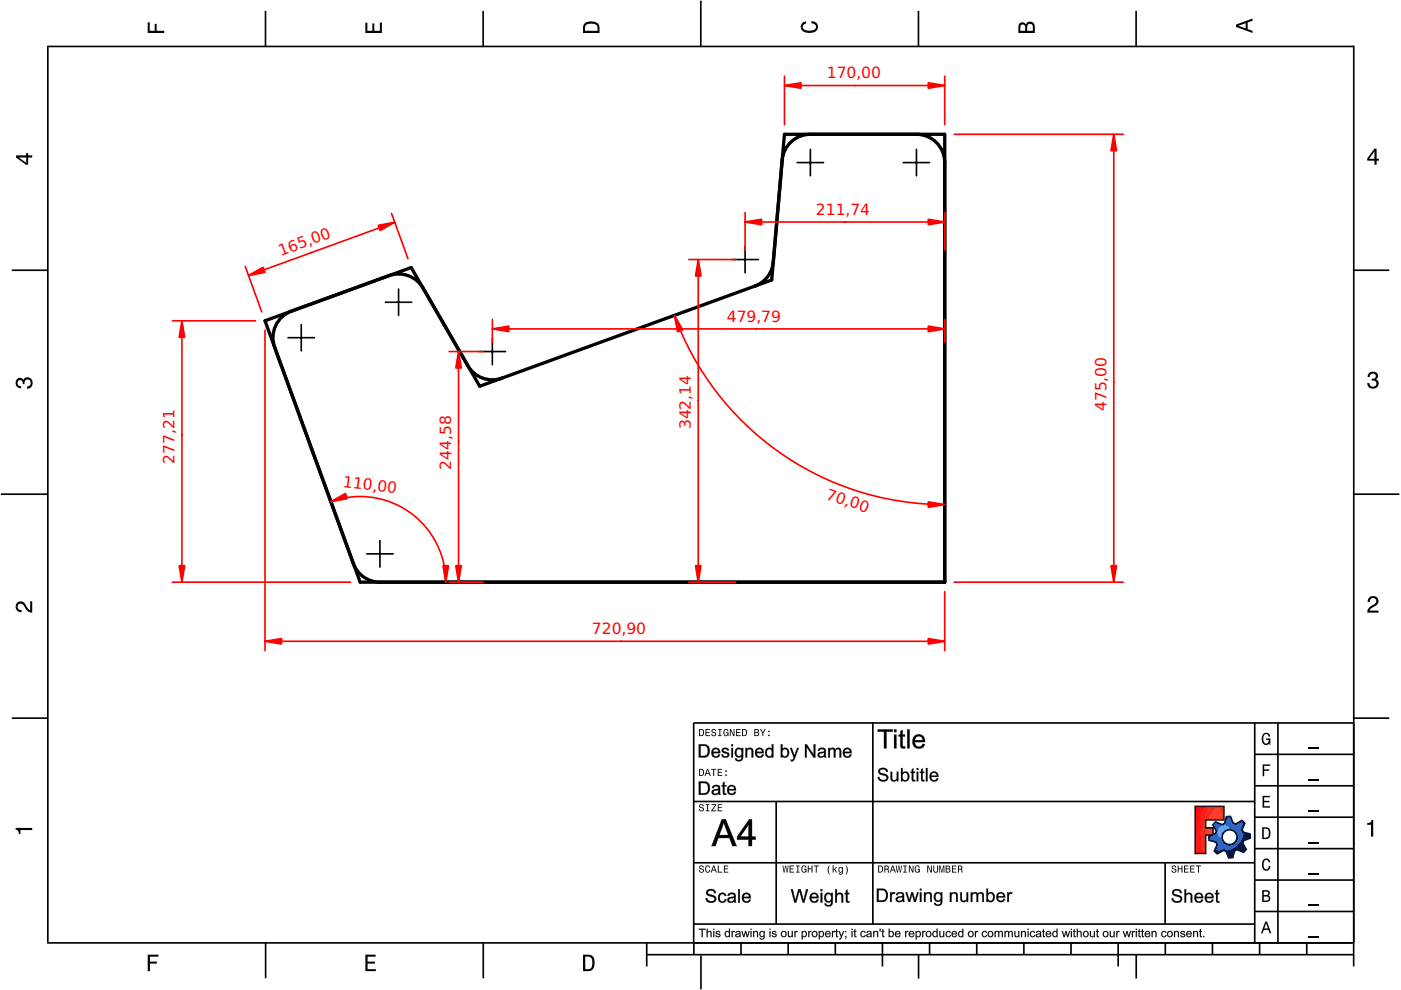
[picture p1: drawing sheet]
<svg xmlns="http://www.w3.org/2000/svg" width="297mm" height="210mm" viewBox="0 0 297 210" stroke-linecap="round" stroke-linejoin="round" font-family="sans-serif">
<defs><g id="words">
<g font-size="3.3" fill="#f00">
<text x="175.3" y="16.6">170,00</text>
<text x="173" y="45.5">211,74</text>
<text x="59.6" y="54.3" transform="rotate(-20 59.6 54.3)">165,00</text>
<text x="154.1" y="68.2">479,79</text>
<text x="234.6" y="87.2" transform="rotate(-90 234.6 87.2)">475,00</text>
<text x="146.5" y="91" transform="rotate(-90 146.5 91)">342,14</text>
<text x="37" y="98.3" transform="rotate(-90 37 98.3)">277,21</text>
<text x="95.7" y="99.6" transform="rotate(-90 95.7 99.6)">244,58</text>
<text x="72.6" y="103.3" transform="rotate(7 72.6 103.3)">110,00</text>
<text x="174.9" y="105.7" transform="rotate(18 174.9 105.7)">70,00</text>
<text x="125.5" y="134.4">720,90</text>
</g>
</g></defs>
<g fill="none" stroke="#000" stroke-width=".35">
<path d="M10.1 9.7v190.1M10.1 9.9h277M56.3 2.3v7.5M102.4 2.3v7.5M148.6 .1v9.8M194.7 2.3v7.5M240.9 2.3v7.5M287 9.7v195.2M2.5 57.3h7.5M287.1 57.3h7.4M.2 104.8h10M287 104.8h9.7"/>
<path d="M2.5 152.3h7.5M147 153.3h140.1M147.1 153.3v49.1M185.1 153.2v42.8M266 159.9h21M266 153.3v46.7M270.9 153.3v46.7M287.1 152.3h7.4M147 169.9h119M164.6 169.9v26M266 179.9h21M266 173.3h21"/>
<path d="M266 166.6h21M10 199.9h277.1M56.3 199.9v7.5M102.5 199.9v7.5M137.1 199.9v5M147 195.9h119M147 182.9h119M157.1 199.9v2.5M167.1 199.9v2.5M177.1 199.9v2.5M187.1 199.9v5M197.1 199.9v2.5"/>
<path d="M207.1 199.9v2.5M217.1 199.9v2.5M227.1 199.9v2.5M237.1 199.9v5M247 182.9v13M247.1 199.9v2.5M257.1 199.9v2.5M266 193.3h21M266 186.6h21M267.1 199.9v2.5M277.1 199.9v2.5M137.1 202.4h150"/>
<path d="M148.6 202.6v7.2M194.8 202.4v5.1M240.9 202.4v5.1"/>
</g>
<g fill="#000">
<path d="M31.3 4.7h.4v1.8h1.1v-1.4h.4v1.4h1.6v.5h-3.5z" fill-rule="evenodd"/>
<path d="M77.5 4.8h.4v1.7h1v-1.5h.5v1.5h1.1v-1.7h.5v2.2h-3.5z" fill-rule="evenodd"/>
<path d="M124.1 4.9a2.19 2.19 0 0 0-.5 2.1h3.5v-1.2a1.42 1.42 0 0 0-1.7-1.3zM124.3 5.2a2.14 2.14 0 0 1 2.3 .3l.1 1h-2.7l.1-1z" fill-rule="evenodd"/>
<path d="M170.1 4.9l.8-.4v.5a.7 .7 0 0 0-.7 .5 .7 .7 0 0 0 .3 .8 1.69 1.69 0 0 0 2.5-.6 .9 .9 0 0 0-.9-.8v-.5a1.24 1.24 0 0 1 1.3 1.1 1.24 1.24 0 0 1-1 1.4 2.22 2.22 0 0 1-2.5-.7l-.1-.5z" fill-rule="evenodd"/>
<path d="M216.1 5l-.2 .8v1.2h3.5v-1.3a.98 .98 0 0 0-.7-1.1 .98 .98 0 0 0-1.2 .6 .84 .84 0 0 0-1.4-.2zM216.4 5.3a.54 .54 0 0 1 .7-.1 .54 .54 0 0 1 .3 .6v.7h-1.1zM217.9 5.2a.62 .62 0 0 1 .7-.1 .62 .62 0 0 1 .4 .6v.8h-1.2z" fill-rule="evenodd"/>
<path d="M262.1 5.2v.5l3.5 1.3v-.5l-1.1-.3v-1.4l1.1-.4v-.5zM262.6 5.5l1.5-.6v1.1z" fill-rule="evenodd"/>
<path d="M3.4 32.9v.5l2.1 1.5h.5v-1.5h.8v-.5h-.8v-.5h-.4v.5zM4 33.4h1.6v1.1z" fill-rule="evenodd"/>
<path d="M291.4 31.5l-1.5 2.1v.5h1.5v.8h.5v-.8h.5v-.4h-.5v-2.2zM291.4 32.1v1.6h-1.1z" fill-rule="evenodd"/>
<path d="M3.6 80.4a.86 .86 0 0 1 1.4 .1 1.06 1.06 0 0 1 1.2-.5 1.06 1.06 0 0 1 .7 1.2 1.1 1.1 0 0 1-1.2 1.2v-.4a.71 .71 0 0 0 .8-1 .71 .71 0 0 0-1.3-.1v.6h-.4a.61 .61 0 0 0-.3-.8 .61 .61 0 0 0-.8 .2 .61 .61 0 0 0 .2 .8l.6 .2v.4a1.15 1.15 0 0 1-1.2-.6 1.15 1.15 0 0 1 .3-1.3z" fill-rule="evenodd"/>
<path d="M290.3 79.1a1.08 1.08 0 0 1 1.3-.2 1.08 1.08 0 0 1 .5 1.3l-.4 .2a1.06 1.06 0 0 1 .6 1.3 1.06 1.06 0 0 1-1.2 .7 1.1 1.1 0 0 1-1.2-1.2h.4a.71 .71 0 0 0 1 .8 .71 .71 0 0 0 .1-1.3h-.6v-.4a.61 .61 0 0 0 .8-.3 .61 .61 0 0 0-.2-.8 .61 .61 0 0 0-.8 .2l-.2 .5h-.4z" fill-rule="evenodd"/>
<path d="M3.6 127.8a1.22 1.22 0 0 1 2 .7l.4 .6 .4 .3v-1.9h.4v2.4a1.8 1.8 0 0 1-1.7-1.4 .71 .71 0 0 0-.9-.5 .71 .71 0 0 0-.5 .8 .71 .71 0 0 0 .9 .6v.4a1.18 1.18 0 0 1-1.2-.6 1.18 1.18 0 0 1 .2-1.4z" fill-rule="evenodd"/>
<path d="M290.3 126.7a1.18 1.18 0 0 1 1.9 .3 1.18 1.18 0 0 1-1 1.7l-.5 .3-.3 .5h1.9v.4h-2.4a1.8 1.8 0 0 1 1.4-1.7 .71 .71 0 0 0 .5-.9 .71 .71 0 0 0-.9-.5 .71 .71 0 0 0-.5 .8h-.4z" fill-rule="evenodd"/>
<path d="M148.2 154.6v1.5h.5a.77 .77 0 0 0 .6-.8 .77 .77 0 0 0-.6-.7zM148.4 154.8a.58 .58 0 0 1 .7 .5 .58 .58 0 0 1-.7 .6zM149.6 154.6v1.5h.9v-.2h-.7v-.5h.6v-.2h-.6v-.4h.7v-.2zM151 154.7a.53 .53 0 0 0 0 .6 .53 .53 0 0 0 .6 .2 .32 .32 0 0 1-.3 .5 .32 .32 0 0 1-.3-.4h-.2a.5 .5 0 0 0 .7 .5 .5 .5 0 0 0 .1-.8l-.4-.1a.28 .28 0 0 1-.1-.4 .28 .28 0 0 1 .4-.1 .28 .28 0 0 1 .1 .3h.2a.51 .51 0 0 0-.3-.4 .51 .51 0 0 0-.5 .1zM152.3 154.6v.2h.2v1.1h-.2v.2h.7v-.2h-.3v-1.1h.3v-.2zM153.5 154.7a.81 .81 0 0 0 .5 1.4l.3-.2 .2 .2v-.8h-.6v.1h.4l-.2 .5a.6 .6 0 0 1-.5-.6 .6 .6 0 0 1 .4-.6l.2 .3h.2l-.1-.3a.53 .53 0 0 0-.8 0zM154.7 154.6v1.5h.2v-1.3l.6 1.3h.2v-1.5h-.2v1.2l-.5-1.2zM156.1 154.6v1.5h.9v-.2h-.7v-.5h.6v-.2h-.6v-.4h.7v-.2zM157.3 154.6v1.5h.5a.77 .77 0 0 0 .6-.8 .77 .77 0 0 0-.6-.7zM157.5 154.8a.58 .58 0 0 1 .7 .5 .58 .58 0 0 1-.7 .6zM159.9 154.6v1.5h.6a.42 .42 0 0 0 .5-.3 .42 .42 0 0 0-.3-.5l.2-.2-.1-.4zM160.1 154.8h.3a.23 .23 0 0 1 .3 .2 .23 .23 0 0 1-.3 .2h-.3zM160.1 155.4h.4a.26 .26 0 0 1 .3 .2 .26 .26 0 0 1-.3 .3h-.4zM161.1 154.6l.5 .9v.6h.2v-.6l.5-.9h-.2l-.4 .7-.3-.7zM162.9 155.8v.3h.3v-.3zM162.9 154.9v.3h.3v-.3z" fill-rule="evenodd"/>
<path d="M267.8 155.7a.85 .85 0 0 1 .9-.3 .85 .85 0 0 1 .6 .8h-.3l-.1-.3a.49 .49 0 0 0-.4-.3 .49 .49 0 0 0-.5 .3 1.2 1.2 0 0 0 .4 1.8 .66 .66 0 0 0 .6-.8h-.6v-.3h.9v1.3h-.1l-.1-.3-.3 .3a.85 .85 0 0 1-1.2-.7v-1.1z" fill-rule="evenodd"/>
<path d="M3.3 175.5h3.5v.5h-2.5v.8h-.3a.77 .77 0 0 0-.7-.9z" fill-rule="evenodd"/>
<path d="M148.4 170.6a.53 .53 0 0 0 0 .6 .53 .53 0 0 0 .6 .2 .32 .32 0 0 1-.3 .5 .32 .32 0 0 1-.3-.4h-.2a.5 .5 0 0 0 .7 .6 .5 .5 0 0 0 .1-.9l-.4-.1a.28 .28 0 0 1-.1-.4 .28 .28 0 0 1 .4-.1 .28 .28 0 0 1 .1 .4h.2a.51 .51 0 0 0-.3-.5 .51 .51 0 0 0-.5 .1zM149.7 170.5v.2h.2v1.1h-.2v.2h.7v-.2h-.3v-1.1h.3v-.2zM150.8 170.5v.2h.8l-.8 1.3h1.1v-.2h-.9l.9-1.3zM152.2 170.5v1.5h.9v-.2h-.7v-.5h.6v-.2h-.6v-.4h.7v-.2z" fill-rule="evenodd"/>
<path d="M148.2 163v1.5h.5a.77 .77 0 0 0 .6-.7 .77 .77 0 0 0-.6-.8zM148.4 163.2a.57 .57 0 0 1 .7 .6 .57 .57 0 0 1-.7 .5zM149.9 163l-.5 1.5h.2l.1-.4h.6l.2 .4h.2l-.6-1.5zM150 163.2l.3 .7h-.5zM150.8 163v.2h.4v1.3h.2v-1.3h.5v-.2zM152.2 163v1.5h.9v-.2h-.7v-.5h.6v-.2h-.6v-.4h.7v-.2zM153.8 164.2v.3h.3v-.3zM153.8 163.4v.3h.3v-.3z" fill-rule="evenodd"/>
<path d="M253.4 171h6.1v2.8h-3.9v1.7h1.6v1.5h-1.6v4h-2.2z" fill-rule="evenodd"/>
<path d="M257.7 174.3l-.5 .6 .7 1.3-.2 .6-1.4 .5v.9l1.5 .4 .3 .5-.7 1.4 .7 .5 1.3-.7 .6 .2 .5 1.4 .9-.1 .3-1.4 .6-.3 1.4 .6 .5-.6-.7-1.3 .2-.6 1.4-.5-.1-.9-1.4-.4-.3-.5 .6-1.4-.6-.6-1.3 .8-.6-.2-.5-1.4h-.9l-.4 1.5-.5 .2zM259.1 177.5a1.6 1.6 0 0 1 3.2 0 1.6 1.6 0 0 1-3.2 0z" fill-rule="evenodd"/>
<path d="M267.7 168.7h1.5v.3h-1.2v.8h1.1v.3h-1.1v.8h1.3v.3h-1.6z" fill-rule="evenodd"/>
<path d="M267.7 162.1h1.6v.3h-1.3v.7h1.1v.3h-1.1v1.2h-.3z" fill-rule="evenodd"/>
<path d="M267.6 175.4v2.5h.8a1.37 1.37 0 0 0 .7-2.2 1.56 1.56 0 0 0-1.5-.3zM267.9 175.7a.98 .98 0 0 1 1.2 .7 .98 .98 0 0 1-.7 1.2h-.5z" fill-rule="evenodd"/>
<path d="M289.9 174.5a.77 .77 0 0 0 .9-.6h.4v3.5h-.5v-2.5h-.8z" fill-rule="evenodd"/>
<path d="M148.4 183.6a.53 .53 0 0 0 0 .6 .53 .53 0 0 0 .6 .2 .32 .32 0 0 1-.3 .5 .32 .32 0 0 1-.3-.4h-.2a.5 .5 0 0 0 .7 .6 .5 .5 0 0 0 .1-.9l-.4-.1a.28 .28 0 0 1-.1-.4 .28 .28 0 0 1 .4-.1 .28 .28 0 0 1 .1 .4h.2a.51 .51 0 0 0-.3-.5 .51 .51 0 0 0-.5 .1zM149.6 183.7l-.1 .2a.67 .67 0 0 0 .1 .9 .67 .67 0 0 0 .8 .1l.2-.4h-.2l-.2 .3a.6 .6 0 0 1-.5-.5 .6 .6 0 0 1 .4-.6l.3 .3h.2l-.2-.4a.5 .5 0 0 0-.8 .1zM151.2 183.5l-.5 1.5h.2l.1-.4h.6l.2 .4h.2l-.6-1.5zM151.3 183.7l.3 .7h-.5zM152.2 183.5v1.5h1v-.2h-.8v-1.3zM153.5 183.5v1.5h.9v-.2h-.7v-.5h.6v-.2h-.6v-.4h.7v-.2z" fill-rule="evenodd"/>
<path d="M165.9 183.5l.3 1.5h.1l.3-1.3 .2 1.3h.2l.2-1.5h-.1l-.2 1.3-.2-1.3h-.2l-.2 1.3-.2-1.3zM167.4 183.5v1.5h1v-.2h-.8v-.5h.7v-.2h-.7v-.4h.7v-.2zM168.8 183.5v.2h.3v1.1h-.3v.2h.7v-.2h-.2v-1.1h.2v-.2zM170.1 183.7a.82 .82 0 0 0 .5 1.3l.3-.2 .1 .2v-.8h-.5v.2h.3l-.2 .4a.6 .6 0 0 1-.5-.5 .6 .6 0 0 1 .5-.6l.2 .3h.2l-.2-.4a.53 .53 0 0 0-.7 .1zM171.3 183.5v1.5h.2v-.7h.6v.7h.2v-1.5h-.2v.6h-.6v-.6zM172.5 183.5v.2h.5v1.3h.2v-1.3h.4v-.2zM175.8 183.5a1.35 1.35 0 0 0 .2 1.9 1.84 1.84 0 0 1 0-1.9zM176.5 183.5v1.5h.2v-.4l.2-.2 .4 .6h.2l-.4-.7 .4-.5h-.2l-.6 .6v-.9zM177.9 184a.59 .59 0 0 0-.2 .7 .59 .59 0 0 0 .7 .3l.1-.2a.31 .31 0 0 1-.1 .5 .31 .31 0 0 1-.4-.2h-.2a.47 .47 0 0 0 .5 .4 .47 .47 0 0 0 .4-.5v-1.2h-.2v.2l-.3-.2zM178 184.1l.1-.1a.42 .42 0 0 1 .4 .4 .42 .42 0 0 1-.4 .5l-.1-.3zM179.3 183.5a1.85 1.85 0 0 1 0 1.9 1.22 1.22 0 0 0 0-1.9z" fill-rule="evenodd"/>
<path d="M186.2 183.5v1.5h.5a.77 .77 0 0 0 .6-.7 .77 .77 0 0 0-.6-.8zM186.4 183.7a.58 .58 0 0 1 .6 .6 .58 .58 0 0 1-.6 .5zM187.5 183.5v1.5h.2v-.6a.45 .45 0 0 1 .5 .1 .45 .45 0 0 1 .1 .5h.2l-.2-.7a.42 .42 0 0 0 .1-.5 .42 .42 0 0 0-.4-.3zM187.7 183.7h.2a.26 .26 0 0 1 .4 .3 .26 .26 0 0 1-.4 .2h-.2zM189.2 183.5l-.6 1.5h.2l.2-.4h.6l.1 .4h.2l-.5-1.5zM189.3 183.7l.2 .7h-.4zM189.9 183.5l.3 1.5h.2l.2-1.3 .2 1.3h.2l.3-1.5h-.2l-.2 1.3-.2-1.3h-.2l-.2 1.3-.2-1.3zM191.5 183.5v.2h.3v1.1h-.3v.2h.8v-.2h-.3v-1.1h.3v-.2zM192.7 183.5v1.5h.2v-1.2l.5 1.2h.3v-1.5h-.2v1.2l-.6-1.2zM194.1 183.7a.81 .81 0 0 0 .5 1.3l.3-.2 .1 .2v-.8h-.5v.2h.3l-.2 .4a.6 .6 0 0 1-.5-.5 .6 .6 0 0 1 .5-.6l.2 .3h.2l-.2-.4a.53 .53 0 0 0-.7 .1zM196.6 183.5v1.5h.2v-1.2l.6 1.2h.2v-1.5h-.2v1.2l-.6-1.2zM197.9 183.5v.9a.52 .52 0 0 0 .5 .6 .52 .52 0 0 0 .5-.6v-.9h-.2v.9a.33 .33 0 0 1-.3 .5 .33 .33 0 0 1-.3-.5v-.9zM199.2 183.5v1.5h.1v-1.4l.3 1.4h.2l.3-1.4v1.4h.1v-1.5h-.2l-.3 1.3-.3-1.3zM200.5 183.5v1.5h.6a.42 .42 0 0 0 .4-.3 .42 .42 0 0 0-.2-.5l.2-.2-.1-.4zM200.7 183.7h.3a.23 .23 0 0 1 .3 .2 .23 .23 0 0 1-.3 .2h-.3zM200.7 184.3h.3a.26 .26 0 0 1 .3 .3 .26 .26 0 0 1-.3 .2h-.3zM201.8 183.5v1.5h1v-.2h-.8v-.5h.7v-.2h-.7v-.4h.8v-.2zM203.1 183.5v1.5h.2v-.6a.45 .45 0 0 1 .5 .1 .45 .45 0 0 1 .1 .5h.2l-.2-.7a.42 .42 0 0 0 .1-.5 .42 .42 0 0 0-.4-.3zM203.3 183.7h.3a.26 .26 0 0 1 .3 .3 .26 .26 0 0 1-.4 .2h-.2z" fill-rule="evenodd"/>
<path d="M248.5 183.6a.53 .53 0 0 0 0 .6 .53 .53 0 0 0 .6 .2 .32 .32 0 0 1-.2 .5 .32 .32 0 0 1-.3-.4h-.2a.5 .5 0 0 0 .6 .6 .5 .5 0 0 0 .2-.9l-.4-.1a.28 .28 0 0 1-.1-.4 .28 .28 0 0 1 .3-.1 .28 .28 0 0 1 .2 .4h.2a.51 .51 0 0 0-.3-.5 .51 .51 0 0 0-.6 .1zM249.7 183.5v1.5h.2v-.7h.6v.7h.2v-1.5h-.2v.6h-.6v-.6zM251 183.5v1.5h1v-.2h-.8v-.5h.7v-.2h-.7v-.4h.8v-.2zM252.3 183.5v1.5h1v-.2h-.8v-.5h.7v-.2h-.7v-.4h.8v-.2zM253.5 183.5v.2h.5v1.3h.2v-1.3h.5v-.2z" fill-rule="evenodd"/>
<path d="M268.3 195.4l-1 2.5h.4l.2-.7h1l.3 .7h.3l-.9-2.5zM268.4 195.8l.4 1.1h-.7z" fill-rule="evenodd"/>
<path d="M267.6 188.7v2.5h1a.7 .7 0 0 0 .7-.5 .7 .7 0 0 0-.4-.8 .61 .61 0 0 0 .3-.8 .61 .61 0 0 0-.7-.4zM267.9 189h.6a.38 .38 0 0 1 .4 .4 .38 .38 0 0 1-.5 .4h-.5zM267.9 190.1h.6a.44 .44 0 0 1 .5 .4 .44 .44 0 0 1-.5 .4h-.6z" fill-rule="evenodd"/>
<path d="M267.8 182.3a.85 .85 0 0 1 .9-.3 .85 .85 0 0 1 .6 .8h-.3l-.1-.2a.47 .47 0 0 0-.4-.3 .47 .47 0 0 0-.4 .3 1.21 1.21 0 0 0 .4 1.7 .64 .64 0 0 0 .5-.7h.4a.89 .89 0 0 1-.8 1 .89 .89 0 0 1-1-.7v-1.1z" fill-rule="evenodd"/>
<path d="M31.3 202.4h2.3v.4h-1.8v1.1h1.5v.4h-1.5v1.6h-.5z" fill-rule="evenodd"/>
<path d="M77.5 202.4h2.1v.4h-1.7v1.1h1.6v.4h-1.6v1.2h1.8v.4h-2.2z" fill-rule="evenodd"/>
<path d="M123.6 202.4v3.5h1.2a1.42 1.42 0 0 0 1.3-1.7 1.38 1.38 0 0 0-1.3-1.8zM124.1 202.8l1 .1a1.89 1.89 0 0 1 0 2.5l-1 .1z" fill-rule="evenodd"/>
</g>
<path d="M277.3 158.6h2.2M277.3 178.6h2.2M277.3 172h2.2M277.3 165.3h2.2M277.3 198.6h2.2M277.3 192h2.2M277.3 185.3h2.2" fill="none" stroke="#000" stroke-width=".25"/>
<g fill="#000">
<path d="M186.1 154.6h3.2v.6l-1.4-.1 .1 3.6h-.6v-3.6l-1.3 .1zM186.1 154.7v.4h1.3v3.6h.5v-3.6h1.4v-.4zM189.5 154.6h.6v.7h-.6zM189.6 154.7v.5h.5v-.5zM189.5 155.7h.6v3h-.6zM189.6 155.8v2.9h.5v-2.9zM190.9 155l.5-.3v1.1l.5-.1v.5l-.5-.1v1.7a.31 .31 0 0 0 .1 .4 .31 .31 0 0 0 .4 0l.1 .5a.77 .77 0 0 1-.9-.1 .77 .77 0 0 1-.2-.8v-1.7l-.4 .1v-.5l.4 .1zM190.9 155v.8h-.4v.3h.4v1.7a.69 .69 0 0 0 .2 .8 .69 .69 0 0 0 .8 0v-.4a.36 .36 0 0 1-.4 0 .36 .36 0 0 1-.2-.4v-1.7h.6v-.3h-.6l.1-1.1zM192.3 154.6h.6v4.1h-.6zM192.4 154.7v4h.5v-4zM193.8 156.1a1.37 1.37 0 0 1 1.7-.3 1.37 1.37 0 0 1 .6 1.6l-2.1-.1a.83 .83 0 0 0 .6 1 .83 .83 0 0 0 1-.6l.5 .1a1.45 1.45 0 0 1-1.9 .8 1.45 1.45 0 0 1-.7-2zM193.9 156.1a1.48 1.48 0 0 0-.2 2 1.48 1.48 0 0 0 1.9 .4l.5-.7-.5-.1a.85 .85 0 0 1-1 .6 .85 .85 0 0 1-.6-1h2.1a1.86 1.86 0 0 0-.6-1.4l-1-.2zM194.3 156.3l-.3 .6h1.6a.77 .77 0 0 0-.5-.7 .77 .77 0 0 0-.8 .1zM194.2 156.3l.4-.2h.5l.3 .3 .2 .6h-1.6z"/>
<path d="M186.1 154.7h3.2v.4h-1.4v3.6h-.5v-3.6h-1.3zM189.6 154.7h.5v.5h-.5zM189.6 155.8h.5v2.9h-.5zM190.9 155l.5-.3v1.1h.5v.3h-.5v1.7a.33 .33 0 0 0 .1 .4 .33 .33 0 0 0 .4 0v.5a.72 .72 0 0 1-.8-.1 .72 .72 0 0 1-.2-.8v-1.7h-.4v-.3h.4zM192.4 154.7h.5v4h-.5zM193.8 156.1a1.35 1.35 0 0 1 1.6-.3 1.35 1.35 0 0 1 .7 1.5h-2.1a.84 .84 0 0 0 .6 1 .84 .84 0 0 0 1-.6l.5 .1a1.42 1.42 0 0 1-1.9 .8 1.42 1.42 0 0 1-.7-2zM194.2 156.3l-.2 .6h1.6a.8 .8 0 0 0-.5-.7 .8 .8 0 0 0-.9 .1z"/>
<path d="M148.1 157.8h1.4l.5 .2a1.48 1.48 0 0 1 .5 1.6 1.48 1.48 0 0 1-1.3 1h-1.1zM148.2 157.8v2.8h1a1.37 1.37 0 0 0 1.2-1.4 1.37 1.37 0 0 0-1.3-1.4zM148.5 158.1v2.2l.6-.1a1.09 1.09 0 0 0 1-.8 1.09 1.09 0 0 0-.5-1.2zM148.5 158.1h.6a1.13 1.13 0 0 1 1 1 1.13 1.13 0 0 1-.6 1.2h-1zM151.1 158.8a.96 .96 0 0 1 1.1-.2 .96 .96 0 0 1 .5 1.1h-1.5a.57 .57 0 0 0 .5 .6 .57 .57 0 0 0 .6-.4l.4 .1a.85 .85 0 0 1-1.2 .6 1.15 1.15 0 0 1-.4-1.8zM151.1 158.8a1.01 1.01 0 0 0-.1 1.5 1.01 1.01 0 0 0 1.5 0l.2-.3h-.4a.59 .59 0 0 1-.7 .4 .59 .59 0 0 1-.4-.7h1.5a.92 .92 0 0 0-.5-1 .92 .92 0 0 0-1.1 .1zM151.4 159l-.2 .4h1.1l-.4-.5zM151.4 159l.4-.2 .3 .1 .3 .5h-1.2zM153.1 158.7h.1a.89 .89 0 0 1 1.4 .4l-.4 .1a.42 .42 0 0 0-.4-.4 .42 .42 0 0 0-.4 .4l.4 .2a.67 .67 0 0 1 .9 .6 .67 .67 0 0 1-.9 .7 .72 .72 0 0 1-.9-.7l.4-.1a.51 .51 0 0 0 .4 .4 .51 .51 0 0 0 .5-.3l-.2-.2a.91 .91 0 0 1-1-.8zM153.2 158.8a.61 .61 0 0 0 0 .7 .61 .61 0 0 0 .6 .2l.5 .2a.49 .49 0 0 1-.5 .5 .49 .49 0 0 1-.5-.5l-.3 .1a.83 .83 0 0 0 .8 .6 .83 .83 0 0 0 .8-.7l-.3-.3-1-.4a.47 .47 0 0 1 .5-.4 .47 .47 0 0 1 .4 .3h.4a.88 .88 0 0 0-1.4-.3zM155 157.8h.4v.4h-.4zM155.1 157.8v.4h.3v-.4zM155 158.6h.4v2h-.4zM155.1 158.6v2h.3v-2zM156 158.8a.78 .78 0 0 1 1.2 0v-.2h.4v1.7a.91 .91 0 0 1-.7 1.1 .91 .91 0 0 1-1.1-.7l.4 .1a.53 .53 0 0 0 .5 .3 .53 .53 0 0 0 .5-.3v-.5a.81 .81 0 0 1-.9 .3 .81 .81 0 0 1-.5-.7v-.7zM156.1 158.8a.94 .94 0 0 0-.2 1.3 .94 .94 0 0 0 1.3 .2 .61 .61 0 0 1-.2 .7 .61 .61 0 0 1-.7 0l-.1-.2h-.4a.87 .87 0 0 0 1.1 .6 .87 .87 0 0 0 .6-1.1l.1-1.7h-.4l.1 .3a.77 .77 0 0 0-1.2-.1zM156.3 159a.66 .66 0 0 0-.1 .9 .66 .66 0 0 0 .9 .2 .66 .66 0 0 0 .1-.9 .66 .66 0 0 0-.9-.2zM156.3 159a.73 .73 0 0 1 1 .4 .73 .73 0 0 1-.6 .9 .81 .81 0 0 1-.4-1.3zM158 158.6h.4v.3a.73 .73 0 0 1 .9-.4 .73 .73 0 0 1 .4 .9v1.2h-.4v-1.2a.47 .47 0 0 0-.5-.6 .47 .47 0 0 0-.4 .7v1.1h-.4zM158.1 158.6v2h.3v-1.1a.52 .52 0 0 1 .4-.7 .52 .52 0 0 1 .6 .6v1.2h.3v-1.6a.73 .73 0 0 0-.7-.5 .73 .73 0 0 0-.7 .5l.1-.4zM160.3 158.8a.96 .96 0 0 1 1.2-.2 .96 .96 0 0 1 .4 1.1h-1.4a.57 .57 0 0 0 .4 .6 .57 .57 0 0 0 .7-.4l.3 .1a.85 .85 0 0 1-1.1 .6 1.15 1.15 0 0 1-.5-1.8zM160.4 158.8a1.01 1.01 0 0 0-.1 1.5 1.01 1.01 0 0 0 1.4 0l.2-.3h-.3a.59 .59 0 0 1-.7 .4 .59 .59 0 0 1-.5-.7h1.5a.92 .92 0 0 0-.4-1 .92 .92 0 0 0-1.1 .1zM160.7 159l-.2 .4h1.1l-.4-.5zM160.6 159l.4-.2 .3 .1 .3 .5h-1.2zM162.5 158.8a.78 .78 0 0 1 1.2 0l-.1-1h.4v2.8h-.4l.1-.2a.93 .93 0 0 1-1.2 0 .93 .93 0 0 1-.3-1.2zM162.5 158.8a1 1 0 0 0-.2 1.2 1 1 0 0 0 1.2 .5l.2-.2v.3h.3v-2.8h-.4l.1 1.1a.72 .72 0 0 0-1.2-.1zM162.7 159a.68 .68 0 0 0-.1 .9 .68 .68 0 0 0 .9 .3 .68 .68 0 0 0 .1-.9 .68 .68 0 0 0-.9-.3zM162.7 159a.6 .6 0 0 1 .8-.1 .6 .6 0 0 1 .2 .7 .6 .6 0 0 1-.6 .8 .6 .6 0 0 1-.6-.8zM165.5 157.8h.4v1a.76 .76 0 0 1 1.3 .2 1.03 1.03 0 0 1 0 1.2 1.03 1.03 0 0 1-1.2 .3l-.1-.1v.2h-.4zM165.6 157.8v2.8h.3l-.1-.3a.84 .84 0 0 0 1.2 .2 .84 .84 0 0 0 .3-1.1 .77 .77 0 0 0-.6-.8 .77 .77 0 0 0-.8 .3v-1.1zM166.1 159a.73 .73 0 0 0-.2 .9 .73 .73 0 0 0 .7 .4 .75 .75 0 0 0 .3-.8 .75 .75 0 0 0-.7-.6zM166 159a.64 .64 0 0 1 .9 0 .64 .64 0 0 1 .1 .8 .53 .53 0 0 1-.4 .6 .53 .53 0 0 1-.6-.3l-.2-.5zM167.5 158.6h.4l.5 1.6 .6-1.6h.4l-1 2.5a.51 .51 0 0 1-.7 .3l-.1-.4h.4l.3-.4zM167.5 158.6l.8 2.1a.41 .41 0 0 1-.7 .4l.1 .3a.72 .72 0 0 0 .9-.8l.8-2h-.4l-.6 1.6-.5-1.6zM170.6 157.8h.5l1.4 2.2v-2.2h.4v2.8h-.4l-1.5-2.2 .1 2.2h-.5zM170.7 157.8v2.8h.3v-2.3l1.5 2.3h.4v-2.8h-.4v2.3l-1.4-2.3zM173.5 158.8a.87 .87 0 0 1 1-.3 .87 .87 0 0 1 .6 .8l.1 1.3h-.4v-.2a.74 .74 0 0 1-1 .2 .74 .74 0 0 1-.3-.9l1.2-.4a.5 .5 0 0 0-.4-.4 .5 .5 0 0 0-.6 .3h-.3zM173.6 158.8l-.2 .4h.3a.54 .54 0 0 1 .9-.3l.2 .4-1 .2a.63 .63 0 0 0-.4 .7 .87 .87 0 0 0 1.4 .1v.3h.4l-.1-1.6a.96 .96 0 0 0-1.5-.2zM173.8 159.9a.45 .45 0 0 0 .4 .5 .45 .45 0 0 0 .5-.4v-.4zM173.8 159.8l1-.3a.61 .61 0 0 1-.3 .8 .61 .61 0 0 1-.8-.2zM175.6 158.6h.3v.3a.68 .68 0 0 1 1.2 0 .67 .67 0 0 1 .8-.4 .67 .67 0 0 1 .5 .7v1.4h-.4v-1.3a.42 .42 0 0 0-.5-.5 .42 .42 0 0 0-.3 .6v1.2h-.4v-1.3a.44 .44 0 0 0-.6-.4 .44 .44 0 0 0-.2 .7v1h-.4zM175.6 158.6v2h.3v-1a.49 .49 0 0 1 .3-.8 .49 .49 0 0 1 .6 .5v1.3h.3v-1.2a.47 .47 0 0 1 .4-.6 .47 .47 0 0 1 .5 .5v1.3h.3v-1.4a.63 .63 0 0 0-.5-.6 .63 .63 0 0 0-.7 .4 .66 .66 0 0 0-.6-.4 .66 .66 0 0 0-.6 .4v-.4zM178.9 158.8a.96 .96 0 0 1 1.2-.2 .96 .96 0 0 1 .5 1.1h-1.5a.57 .57 0 0 0 .4 .6 .57 .57 0 0 0 .7-.4l.4 .1a.85 .85 0 0 1-1.2 .6 1.15 1.15 0 0 1-.5-1.8zM179 158.8a1.01 1.01 0 0 0-.1 1.5 1.01 1.01 0 0 0 1.5 0l.2-.3h-.4a.59 .59 0 0 1-.7 .4 .59 .59 0 0 1-.4-.7h1.4a.92 .92 0 0 0-.4-1 .92 .92 0 0 0-1.1 .1zM179.3 159l-.2 .4h1.1l-.4-.5zM179.2 159l.4-.2 .4 .1 .2 .5h-1.2z"/>
<path d="M148.1 165.7h1.4l.6 .2a1.5 1.5 0 0 1 .4 1.6 1.5 1.5 0 0 1-1.3 1h-1.1zM148.2 165.7v2.8h1a1.39 1.39 0 0 0 1.3-1.4 1.39 1.39 0 0 0-1.4-1.4zM148.5 166v2.2h.6a1.11 1.11 0 0 0 1-.9 1.11 1.11 0 0 0-.5-1.2zM148.5 166h.6a1.14 1.14 0 0 1 1.1 1 1.14 1.14 0 0 1-.7 1.2h-1zM151.1 166.7a.89 .89 0 0 1 1-.4 .89 .89 0 0 1 .6 .9l.1 1.3h-.4l-.1-.2a.75 .75 0 0 1-1 .3 .75 .75 0 0 1-.3-1l1.3-.4a.51 .51 0 0 0-.5-.5 .51 .51 0 0 0-.5 .4h-.4zM151.1 166.7l-.2 .4h.4a.54 .54 0 0 1 .9-.3l.1 .4-.9 .2a.63 .63 0 0 0-.5 .7 .88 .88 0 0 0 1.5 .1v.3h.4l-.2-1.6a.98 .98 0 0 0-1.5-.2zM151.4 167.8h-.1a.46 .46 0 0 0 .4 .5 .46 .46 0 0 0 .5-.3l.1-.5zM151.3 167.7l1-.3a.61 .61 0 0 1-.3 .8 .61 .61 0 0 1-.8-.2zM153.2 165.9l.4-.2v.8l.4-.1v.4l-.4-.1v1.2l.1 .3h.3v.3a.56 .56 0 0 1-.6 0 .56 .56 0 0 1-.2-.6l.1-1.2-.3 .1v-.4l.3 .1zM153.3 166v.5h-.3v.2h.3v1.2a.49 .49 0 0 0 .2 .5 .49 .49 0 0 0 .5 .1v-.3a.26 .26 0 0 1-.3 0 .26 .26 0 0 1-.1-.3v-1.2h.4v-.2h-.4v-.7zM154.4 166.7a.97 .97 0 0 1 1.2-.2 .97 .97 0 0 1 .4 1.1h-1.5a.58 .58 0 0 0 .5 .6 .58 .58 0 0 0 .7-.4l.3 .1a.86 .86 0 0 1-1.1 .7 1.17 1.17 0 0 1-.5-1.9zM154.4 166.7a1.03 1.03 0 0 0 0 1.5 1.03 1.03 0 0 0 1.4 0l.2-.3h-.3a.6 .6 0 0 1-.8 .4 .6 .6 0 0 1-.4-.7h1.5a.93 .93 0 0 0-.4-1 .93 .93 0 0 0-1.2 .1zM154.7 166.9l-.2 .4h1.2l-.4-.5zM154.7 166.8l.4-.1 .3 .1 .3 .5h-1.2z"/>
<path d="M148.2 157.8h.9a1.41 1.41 0 0 1 1.4 1.2 1.41 1.41 0 0 1-1 1.6h-1.3zM148.5 158.1v2.2h.6a1.07 1.07 0 0 0 1-1.1 1.07 1.07 0 0 0-1-1.1zM151.1 158.8a.94 .94 0 0 1 1.1-.2 .94 .94 0 0 1 .5 1.1h-1.5a.59 .59 0 0 0 .4 .6 .59 .59 0 0 0 .7-.3h.4a1 1 0 0 1-1.4 .5 1 1 0 0 1-.4-1.5zM151.4 159l-.2 .4h1.1a.56 .56 0 0 0-.3-.5 .56 .56 0 0 0-.6 .1zM153.1 158.8a.88 .88 0 0 1 1.5 .3l-.4 .1a.4 .4 0 0 0-.4-.4 .4 .4 0 0 0-.4 .5h.2a.86 .86 0 0 1 1 .9 .9 .9 0 0 1-.9 .4 .9 .9 0 0 1-.7-.6l.3-.1a.45 .45 0 0 0 .5 .5 .45 .45 0 0 0 .4-.5l-.1-.1a.89 .89 0 0 1-1.1-.8zM155.1 157.8h.3v.4h-.3zM155.1 158.6h.3v2h-.3zM156.1 158.8l.6-.3 .5 .3v-.2h.4v1.7a.88 .88 0 0 1-.7 1.1 .88 .88 0 0 1-1.1-.6h.4a.57 .57 0 0 0 .7 .3 .57 .57 0 0 0 .3-.8 .95 .95 0 0 1-1.3-.1 .95 .95 0 0 1 .1-1.3zM156.3 159a.72 .72 0 0 0-.2 .9 .72 .72 0 0 0 .9 .3 .7 .7 0 0 0 .3-.9 .7 .7 0 0 0-1-.3zM158.1 158.6h.3v.3a.72 .72 0 0 1 .8-.3 .72 .72 0 0 1 .5 .8v1.2h-.3v-1.2a.5 .5 0 0 0-.6-.6 .5 .5 0 0 0-.4 .7v1.1h-.3zM160.3 158.8a.94 .94 0 0 1 1.2-.2 .94 .94 0 0 1 .4 1.1h-1.5a.59 .59 0 0 0 .5 .6 .59 .59 0 0 0 .7-.3h.3a1 1 0 0 1-1.4 .5 1 1 0 0 1-.3-1.5zM160.6 159l-.1 .4h1.1a.56 .56 0 0 0-.3-.5 .56 .56 0 0 0-.7 .1zM162.5 158.8a.76 .76 0 0 1 1.1 0v-1h.4v2.8h-.3v-.3a.91 .91 0 0 1-1.2 .1 .91 .91 0 0 1-.2-1.2zM162.7 159a.74 .74 0 0 0-.1 .9 .74 .74 0 0 0 .8 .4 .75 .75 0 0 0 .3-.9 .75 .75 0 0 0-.9-.5zM165.6 157.8h.3v1a.89 .89 0 0 1 1.1 0 .89 .89 0 0 1 .3 1.1 .79 .79 0 0 1-.6 .7 .79 .79 0 0 1-.8-.2v.2h-.3zM166 159a.73 .73 0 0 0-.1 .9 .73 .73 0 0 0 .8 .4 .74 .74 0 0 0 .3-.9 .74 .74 0 0 0-.9-.5zM167.5 158.6h.4l.5 1.6 .6-1.6h.4l-.8 2a.75 .75 0 0 1-.9 .8l-.1-.3a.45 .45 0 0 0 .7-.5zM170.7 157.8h.4l1.4 2.2v-2.2h.4v2.8h-.4l-1.5-2.2v2.2h-.3zM173.5 158.8a.87 .87 0 0 1 1-.3 .87 .87 0 0 1 .6 .8l.1 1.3h-.4v-.2a.74 .74 0 0 1-1 .3 .74 .74 0 0 1-.4-.9l.4-.3 .9-.2a.51 .51 0 0 0-.4-.5 .51 .51 0 0 0-.6 .4h-.3zM173.8 159.8a.36 .36 0 0 0 0 .5 .36 .36 0 0 0 .5 .1l.4-.3v-.5zM175.6 158.6h.3v.3a.68 .68 0 0 1 1.2 0 .66 .66 0 0 1 .7-.4 .66 .66 0 0 1 .5 .7v1.4h-.3v-1.3a.45 .45 0 0 0-.5-.5 .45 .45 0 0 0-.4 .6v1.2h-.3v-1.3a.46 .46 0 0 0-.6-.4 .46 .46 0 0 0-.3 .7v1h-.3zM179 158.8a.94 .94 0 0 1 1.1-.2 .94 .94 0 0 1 .5 1.1h-1.5a.59 .59 0 0 0 .4 .6 .59 .59 0 0 0 .7-.3h.4a1 1 0 0 1-1.5 .5 1 1 0 0 1-.3-1.5zM179.3 159l-.2 .4h1.1a.56 .56 0 0 0-.3-.5 .56 .56 0 0 0-.6 .1z"/>
<path d="M148.2 165.7h.9a1.46 1.46 0 0 1 1.4 1.1 1.46 1.46 0 0 1-.7 1.6l-1.6 .1zM148.5 166v2.2h.6a1.12 1.12 0 0 0 1-.9 1.12 1.12 0 0 0-.6-1.2zM151.1 166.7a.88 .88 0 0 1 .9-.3 .88 .88 0 0 1 .7 .8l.1 1.3h-.4l-.1-.2a.75 .75 0 0 1-.9 .3 .75 .75 0 0 1-.4-.9l.4-.3 .9-.2a.52 .52 0 0 0-.4-.5 .52 .52 0 0 0-.6 .4h-.4zM151.4 167.7a.36 .36 0 0 0 0 .5 .36 .36 0 0 0 .5 .1l.4-.3v-.5zM153.3 166l.3-.2v.7h.4v.2h-.4v1.2l.1 .3h.3v.3a.51 .51 0 0 1-.6 0 .51 .51 0 0 1-.1-.6v-1.2h-.3v-.2h.3zM154.4 166.7a.96 .96 0 0 1 1.2-.2 .96 .96 0 0 1 .4 1.1h-1.5a.6 .6 0 0 0 .5 .7 .6 .6 0 0 0 .7-.4h.3a1.02 1.02 0 0 1-1.4 .5 1.02 1.02 0 0 1-.3-1.5zM154.7 166.9l-.2 .4h1.2a.57 .57 0 0 0-.4-.5 .57 .57 0 0 0-.6 .1z"/>
<path d="M153 173.7h.9l2.3 5.7h-.9l-.6-1.7h-2.4l-.6 1.7h-.9zM153 173.7l-2.1 5.7h.8l.6-1.8h2.4l.6 1.8h.9l-2.3-5.7zM153.4 174.3l-.1 .8-.8 2h1.9zM153.4 174.3l1.1 2.8h-2.1zM158.8 173.7h.7l-.1 3.7 .8-.1v.8l-.8-.1 .1 1.4h-.8v-1.4l-2.5 .1v-.7zM158.9 173.7l-2.6 3.7v.6h2.5l-.1 1.4h.7v-1.4h.8v-.6h-.8v-3.7zM158.7 174.8l-1.7 2.6h1.7zM158.8 174.7v2.7h-1.9z"/>
<path d="M153 173.7h.9l2.3 5.7h-.9l-.6-1.7h-2.4l-.6 1.7h-.8zM153.4 174.3l-.9 2.8h1.9zM158.9 173.7h.5v3.7h.8v.6h-.8v1.4h-.7v-1.4h-2.4v-.6zM158.7 174.8l-1.7 2.6h1.7z"/>
<path d="M186.4 163a1.13 1.13 0 0 1 1.9 .7h-.4a.66 .66 0 0 0-.6-.6 .66 .66 0 0 0-.7 .6l.4 .2a1.16 1.16 0 0 1 1.3 1.1 1.2 1.2 0 0 1-1.2 .7 1.2 1.2 0 0 1-1-1h.3a.81 .81 0 0 0 .7 .7 .81 .81 0 0 0 .9-.5 1.65 1.65 0 0 0-1.4-.7 .68 .68 0 0 1-.2-1.2zM186.4 163.1a.78 .78 0 0 0-.1 .9 .78 .78 0 0 0 .9 .3l.4 .2a.49 .49 0 0 1 .4 .7 .49 .49 0 0 1-.7 .2 .71 .71 0 0 1-.9-.7l-.3 .1a1.15 1.15 0 0 0 1.1 .9 1.15 1.15 0 0 0 1.1-.8l-.1-.4-.3-.3-1.2-.4a.62 .62 0 0 1 .3-.8 .62 .62 0 0 1 .8 .4l.1 .3 .4-.1a1.09 1.09 0 0 0-1.9-.5zM188.8 163.6h.4v1.5a.51 .51 0 0 0 .6 .3 .51 .51 0 0 0 .3-.7v-1.1h.4v2.1h-.4l.1-.3a.74 .74 0 0 1-.8 .3 .74 .74 0 0 1-.6-.5zM188.8 163.6v1.3a.71 .71 0 0 0 .5 .8 .71 .71 0 0 0 .9-.4v.4h.3v-2.1h-.4v1.1a.54 .54 0 0 1-.4 .8 .54 .54 0 0 1-.6-.7l.1-1.2zM191 162.8h.4v1a.77 .77 0 0 1 1.3 .2 1.04 1.04 0 0 1 0 1.2 1.04 1.04 0 0 1-1.2 .4l-.1-.2v.3h-.4zM191 162.8v2.9h.4l-.1-.4a.86 .86 0 0 0 1.2 .2 .86 .86 0 0 0 .3-1.1 .79 .79 0 0 0-.6-.8 .79 .79 0 0 0-.8 .3v-1.1zM191.5 164.1a.73 .73 0 0 0-.1 .8 .73 .73 0 0 0 .8 .4 .8 .8 0 0 0 .2-.8 .8 .8 0 0 0-.6-.6zM191.5 164a.64 .64 0 0 1 .9 0 .64 .64 0 0 1 .1 .9 .53 .53 0 0 1-.4 .5 .53 .53 0 0 1-.7-.2l-.1-.6zM193.3 163.1l.4-.2v.7h.3v.3h-.3v1.2v.2h.3l.1 .4a.55 .55 0 0 1-.6-.1 .55 .55 0 0 1-.2-.5v-1.2h-.3v-.3h.3zM193.3 163.1v.5h-.2v.3h.2v1.2a.49 .49 0 0 0 .2 .5 .49 .49 0 0 0 .5 0v-.2a.25 .25 0 0 1-.3 0 .25 .25 0 0 1-.1-.3v-1.2h.4v-.3h-.4l.1-.7zM194.3 162.8h.4v.5h-.4zM194.4 162.8v.4h.3v-.4zM194.3 163.6h.4v2.1h-.4zM194.4 163.6v2.1h.3v-2.1zM195.3 163.1l.3-.2v.7h.4v.3h-.4v1.2l.1 .2h.3v.4a.55 .55 0 0 1-.5-.1 .55 .55 0 0 1-.2-.5v-1.2h-.3v-.3h.3zM195.3 163.1v.5h-.3v.3h.3v1.2a.49 .49 0 0 0 .2 .5 .49 .49 0 0 0 .5 0v-.2a.25 .25 0 0 1-.3 0 .25 .25 0 0 1-.1-.3v-1.2h.4v-.3h-.4v-.7zM196.3 162.8h.4v2.9h-.4zM196.3 162.8v2.9h.4v-2.9zM197.3 163.8a.97 .97 0 0 1 1.2-.1 .97 .97 0 0 1 .5 1h-1.5a.59 .59 0 0 0 .4 .7 .59 .59 0 0 0 .7-.4h.4a1.04 1.04 0 0 1-1.5 .6 1.04 1.04 0 0 1-.3-1.5zM197.4 163.9a1.04 1.04 0 0 0-.1 1.4 1.04 1.04 0 0 0 1.5 .1l.2-.4h-.4a.6 .6 0 0 1-.7 .4 .6 .6 0 0 1-.5-.7h1.5a.94 .94 0 0 0-.4-1 .94 .94 0 0 0-1.1 .2zM197.6 164l-.1 .4h1.1l-.4-.5zM197.6 164l.6-.1 .3 .1 .1 .5h-1.2z"/>
<path d="M186.4 163.1a1.11 1.11 0 0 1 1.9 .5l-.4 .1a.66 .66 0 0 0-.7-.6 .66 .66 0 0 0-.6 .6l.4 .2a1.14 1.14 0 0 1 1.3 1.1 1.18 1.18 0 0 1-1.2 .7 1.18 1.18 0 0 1-1-.9l.3-.1a.77 .77 0 0 0 .8 .7 .77 .77 0 0 0 .8-.6l-.5-.3a1.13 1.13 0 0 1-1.3-1.1zM188.8 163.6h.4v1.2a.51 .51 0 0 0 .5 .6 .51 .51 0 0 0 .4-.7v-1.1h.4v2.1h-.3v-.3a.73 .73 0 0 1-.9 .3 .73 .73 0 0 1-.5-.8zM191 162.8h.4v1a.9 .9 0 0 1 1.1 0 .9 .9 0 0 1 .3 1.1 .81 .81 0 0 1-.6 .8 .81 .81 0 0 1-.8-.3v.3h-.4zM191.5 164.1a.75 .75 0 0 0-.2 .8 .75 .75 0 0 0 .9 .4 .75 .75 0 0 0 .3-.9 .75 .75 0 0 0-.9-.5zM193.3 163.1l.4-.2v.7h.3v.3h-.3v1.2v.2l.3 .1 .1 .3a.51 .51 0 0 1-.6-.1 .51 .51 0 0 1-.2-.5v-1.2h-.2v-.3h.2zM194.4 162.8h.3v.4h-.3zM194.4 163.6h.3v2.1h-.3zM195.3 163.1l.3-.2v.7h.4v.3h-.4v1.2l.1 .2 .3 .1v.3a.51 .51 0 0 1-.5-.1 .51 .51 0 0 1-.2-.5v-1.2h-.3v-.3h.3zM196.3 162.8h.4v2.9h-.4zM197.3 163.9a.96 .96 0 0 1 1.2-.2 .96 .96 0 0 1 .5 1h-1.6a.6 .6 0 0 0 .5 .7 .6 .6 0 0 0 .7-.4h.4a1.02 1.02 0 0 1-1.5 .6 1.02 1.02 0 0 1-.3-1.5zM197.6 164l-.1 .4h1.1a.57 .57 0 0 0-.3-.5 .57 .57 0 0 0-.7 .1z"/>
<path d="M148.2 196.9h1.4v.2h-.6v1.6h-.3l.1-1.6h-.6zM148.2 196.9v.2h.6v1.6h.2v-1.6h.6v-.2zM149.8 196.9h.3l-.1 .6a.47 .47 0 0 1 .6-.1 .47 .47 0 0 1 .3 .5v.8h-.3v-.8a.3 .3 0 0 0-.3-.3 .3 .3 0 0 0-.2 .4v.7h-.3zM149.8 196.9v1.8h.2v-.7a.33 .33 0 0 1 .3-.4 .33 .33 0 0 1 .4 .3v.8h.2v-.8a.45 .45 0 0 0-.3-.5 .45 .45 0 0 0-.6 .2v-.7zM151.2 196.9h.3v.3h-.3zM151.2 196.9v.3h.2v-.3zM151.2 197.4h.3v1.3h-.3zM151.2 197.4v1.3h.2v-1.3zM151.8 197.5l.2-.1a.47 .47 0 0 1 .7 .3l-.2 .1a.26 .26 0 0 0-.3-.3 .26 .26 0 0 0-.2 .3l.2 .1a.46 .46 0 0 1 .6 .6 .46 .46 0 0 1-.8 .2l-.3-.4h.2a.33 .33 0 0 0 .3 .2 .33 .33 0 0 0 .3-.2v-.1a.53 .53 0 0 1-.6-.1 .53 .53 0 0 1-.1-.6zM151.8 197.5a.39 .39 0 0 0 0 .5 .39 .39 0 0 0 .5 .1l.2 .2a.32 .32 0 0 1-.3 .3 .32 .32 0 0 1-.3-.3h-.2a.53 .53 0 0 0 .6 .4 .53 .53 0 0 0 .4-.5l-.8-.4a.29 .29 0 0 1 .3-.3 .29 .29 0 0 1 .3 .3l.2-.1a.55 .55 0 0 0-.9-.2zM153.8 197.5a.47 .47 0 0 1 .8 0l-.1-.6h.3v1.8h-.2v-.2a.63 .63 0 0 1-.9-.1 .63 .63 0 0 1 .1-.9zM153.8 197.6a.6 .6 0 0 0-.1 .8 .6 .6 0 0 0 .9 .1v.2h.2v-1.8h-.2v.7a.47 .47 0 0 0-.8 0zM154 197.7l-.1 .6 .2 .2a.43 .43 0 0 0 .5-.5 .43 .43 0 0 0-.6-.3zM154 197.7l.1-.1a.48 .48 0 0 1 .5 .4 .48 .48 0 0 1-.5 .5l-.2-.2zM155.1 197.4h.2v.2l.2-.2h.3v.3l-.4 .1v.9h-.3zM155.1 197.4v1.3h.2v-.7a.29 .29 0 0 1 .1-.3 .29 .29 0 0 1 .3-.1l.1-.2h-.3l-.2 .2v-.2zM156 197.5a.55 .55 0 0 1 .6-.2 .55 .55 0 0 1 .4 .6l.1 .8h-.3v-.2a.45 .45 0 0 1-.7 .2 .45 .45 0 0 1 .1-.7l.6-.1a.32 .32 0 0 0-.3-.3 .32 .32 0 0 0-.4 .2h-.2zM156 197.6l-.1 .2h.2a.35 .35 0 0 1 .6-.2l.1 .3-.6 .1a.4 .4 0 0 0-.3 .6 .4 .4 0 0 0 .7 .1l.2-.2v.2h.3l-.1-1a.6 .6 0 0 0-1-.1zM156.2 198.2h-.1a.29 .29 0 0 0 .3 .4 .29 .29 0 0 0 .3-.3l.1-.3zM156.2 198.2l.6-.2a.35 .35 0 0 1-.2 .5 .35 .35 0 0 1-.5-.3zM157.2 197.4h.2l.3 1 .3-1h.2l.3 1 .2-1h.3l-.4 1.3h-.3l-.2-1-.3 1h-.2zM157.2 197.4l.4 1.3h.2l.3-1 .2 1h.3l.4-1.3h-.2l-.3 1-.3-1h-.2l-.3 1-.3-1zM159.1 196.9h.3v.3h-.3zM159.1 196.9v.3h.2v-.3zM159.1 197.4h.3v1.3h-.3zM159.1 197.4v1.3h.2v-1.3zM159.7 197.4h.2v.2a.47 .47 0 0 1 .5-.2 .47 .47 0 0 1 .3 .5v.8h-.2v-.8a.29 .29 0 0 0-.2-.3 .29 .29 0 0 0-.4 .2v.9h-.2zM159.7 197.4v1.3h.2v-.9a.31 .31 0 0 1 .4-.3 .31 .31 0 0 1 .2 .4v.8h.2v-1a.46 .46 0 0 0-.4-.3 .46 .46 0 0 0-.4 .2v-.2zM161.1 197.6l.4-.2 .4 .2v-.2h.2v1.1a.58 .58 0 0 1-.4 .7 .58 .58 0 0 1-.7-.4h.2a.34 .34 0 0 0 .4 .2 .34 .34 0 0 0 .3-.2v-.3a.63 .63 0 0 1-.9-.1 .63 .63 0 0 1 .1-.8zM161.1 197.6a.6 .6 0 0 0 0 .8 .6 .6 0 0 0 .8 .1 .4 .4 0 0 1-.1 .5 .4 .4 0 0 1-.5 0l-.3-.2a.56 .56 0 0 0 .7 .4 .56 .56 0 0 0 .4-.7v-1.1h-.2v.2l-.4-.2zM161.3 197.7v.7a.4 .4 0 0 0 .6-.4 .4 .4 0 0 0-.6-.3zM161.3 197.7a.42 .42 0 0 1 .6 .3 .42 .42 0 0 1-.6 .4zM163.1 196.9h.3v.3h-.3zM163.1 196.9v.3h.3v-.3zM163.1 197.4h.3v1.3h-.3zM163.1 197.4v1.3h.3v-1.3zM163.7 197.5l.2-.1a.47 .47 0 0 1 .7 .3l-.2 .1a.26 .26 0 0 0-.3-.3 .26 .26 0 0 0-.2 .3l.3 .1a.46 .46 0 0 1 .5 .6 .46 .46 0 0 1-.8 .2l-.3-.4h.2a.33 .33 0 0 0 .3 .2 .33 .33 0 0 0 .3-.2v-.1a.53 .53 0 0 1-.6-.1 .53 .53 0 0 1-.1-.6zM163.7 197.5a.39 .39 0 0 0 0 .5 .39 .39 0 0 0 .5 .1l.3 .2a.32 .32 0 0 1-.4 .3 .32 .32 0 0 1-.3-.3h-.2a.53 .53 0 0 0 .6 .4 .53 .53 0 0 0 .5-.5l-.8-.4a.29 .29 0 0 1 .2-.3 .29 .29 0 0 1 .3 .3l.2-.1a.55 .55 0 0 0-.9-.2zM165.5 198a.7 .7 0 0 1 1.4 0 .7 .7 0 0 1-1.4 0zM165.6 198a.65 .65 0 0 0 1.3 0 .65 .65 0 0 0-1.3 0zM165.9 197.7a.45 .45 0 0 0-.1 .6 .45 .45 0 0 0 .6 .1 .45 .45 0 0 0 .1-.6 .45 .45 0 0 0-.6-.1zM165.9 197.7a.45 .45 0 0 1 .7 .3 .45 .45 0 0 1-.7 .4l-.1-.4zM167 197.4h.3v.9a.31 .31 0 0 0 .4 .2 .31 .31 0 0 0 .2-.4v-.7h.2v1.3h-.2v-.2a.47 .47 0 0 1-.5 .2 .47 .47 0 0 1-.4-.3zM167 197.4l.1 .8a.45 .45 0 0 0 .3 .5 .45 .45 0 0 0 .5-.2v.2h.2v-1.3h-.2v.7a.34 .34 0 0 1-.3 .5 .34 .34 0 0 1-.4-.5l.1-.7zM168.4 197.4h.3l-.1 .2 .2-.2h.4l-.1 .3-.4 .1v.9h-.3zM168.4 197.4v1.3h.3l-.1-.7a.29 .29 0 0 1 .1-.3 .29 .29 0 0 1 .4-.1v-.2h-.3l-.2 .2v-.2zM170 197.4h.2v.2a.48 .48 0 0 1 .4-.2 .48 .48 0 0 1 .4 .3 .62 .62 0 0 1 0 .8 .62 .62 0 0 1-.8 .1v.6h-.2zM170 197.4v1.8h.2v-.7a.58 .58 0 0 0 .9-.4 .58 .58 0 0 0-.9-.5v-.2zM170.3 197.7l-.1 .6 .2 .2a.46 .46 0 0 0 .5-.5 .46 .46 0 0 0-.5-.4zM170.3 197.7l.1-.1a.45 .45 0 0 1 .5 .5 .45 .45 0 0 1-.6 .3l-.1-.3zM171.4 197.4h.2v.2l.2-.2h.3l-.1 .3-.4 .1v.9h-.2zM171.4 197.4v1.3h.2v-.7a.29 .29 0 0 1 0-.3 .29 .29 0 0 1 .4-.1l.1-.2h-.3l-.2 .2v-.2zM172.1 198a.67 .67 0 0 1 1.3 0 .67 .67 0 0 1-1.3 0zM172.1 198a.65 .65 0 0 0 1.3 0 .65 .65 0 0 0-1.3 0zM172.5 197.7a.45 .45 0 0 0-.1 .6 .45 .45 0 0 0 .6 .1 .45 .45 0 0 0 .1-.6 .45 .45 0 0 0-.6-.1zM172.4 197.7a.45 .45 0 0 1 .7 .3 .45 .45 0 0 1-.7 .4l-.1-.4zM173.6 197.4h.2v.2a.48 .48 0 0 1 .5-.2 .48 .48 0 0 1 .4 .3 .62 .62 0 0 1-.1 .8 .62 .62 0 0 1-.8 .1v.6h-.2zM173.6 197.4v1.8h.2v-.7a.58 .58 0 0 0 .9-.4 .58 .58 0 0 0-.9-.5v-.2zM173.9 197.7l-.1 .6 .2 .2a.46 .46 0 0 0 .5-.5 .46 .46 0 0 0-.5-.4zM173.9 197.7l.1-.1a.45 .45 0 0 1 .5 .5 .45 .45 0 0 1-.6 .3l-.1-.3zM175.1 197.5a.61 .61 0 0 1 .7-.1 .61 .61 0 0 1 .3 .7h-.9a.37 .37 0 0 0 .2 .4 .37 .37 0 0 0 .5-.2h.2a.67 .67 0 0 1-1 .3 .67 .67 0 0 1 0-1.1zM175.1 197.6a.65 .65 0 0 0 0 1 .65 .65 0 0 0 1-.3h-.2a.38 .38 0 0 1-.5 .2 .38 .38 0 0 1-.3-.4h1a.59 .59 0 0 0-.3-.6 .59 .59 0 0 0-.7 .1zM175.3 197.7l-.1 .2h.7l-.2-.3zM175.3 197.6h.4l.2 .3h-.8zM176.4 197.4h.2v.2l.2-.2h.3l-.1 .3-.4 .1v.9h-.2zM176.4 197.4v1.3h.2v-.7a.29 .29 0 0 1 .1-.3 .29 .29 0 0 1 .3-.1l.1-.2h-.3l-.2 .2v-.2zM177.2 197.1l.3-.2v.5h.2v.2h-.2v.8l.2 .1v.2a.34 .34 0 0 1-.3 0 .34 .34 0 0 1-.2-.4l.1-.7h-.2v-.2h.2zM177.3 197.1v.3h-.2v.2h.2v.7a.31 .31 0 0 0 .1 .4 .31 .31 0 0 0 .3 0l-.2-.4v-.7h.2v-.2h-.2v-.5zM177.8 197.4h.2l.4 1 .3-1h.3l-.6 1.5-.3 .3h-.2v-.2h.2l.2-.3zM177.8 197.4l.5 1.3-.2 .3h-.2v.2a.44 .44 0 0 0 .6-.5l.5-1.3h-.2l-.4 1.1-.4-1.1zM179.2 197.4h.3v.3h-.3zM179.2 197.4v.2h.2v-.2zM179.2 198.4h.3l-.1 .4-.2 .3 .1-.4h-.1zM179.2 198.4v.3h.1l-.1 .3 .2-.6zM180.5 196.9h.3v.3h-.3zM180.5 196.9v.3h.3v-.3zM180.5 197.4h.3v1.3h-.3zM180.5 197.4v1.3h.3v-1.3zM181.1 197.1l.3-.2-.1 .5h.3v.2h-.3l.1 .8 .2 .1v.2a.34 .34 0 0 1-.4 0 .34 .34 0 0 1-.1-.4v-.7h-.1v-.2h.1zM181.1 197.1v.3h-.1v.2h.1v.7a.31 .31 0 0 0 .1 .4 .31 .31 0 0 0 .4 0l-.3-.4v-.7h.3v-.2h-.3v-.5zM182.6 197.5a.56 .56 0 0 1 .5-.1 .56 .56 0 0 1 .4 .4h-.2a.32 .32 0 0 0-.3-.2 .32 .32 0 0 0-.3 .2v.5a.32 .32 0 0 0 .3 .2 .32 .32 0 0 0 .3-.3h.2a.57 .57 0 0 1-.5 .5 .57 .57 0 0 1-.6-.4zM182.6 197.6a.62 .62 0 0 0 0 1 .62 .62 0 0 0 .9-.4h-.2a.34 .34 0 0 1-.3 .4 .34 .34 0 0 1-.3-.3v-.5a.33 .33 0 0 1 .3-.3 .33 .33 0 0 1 .3 .3h.2a.55 .55 0 0 0-.9-.2zM183.8 197.5a.55 .55 0 0 1 .6-.2 .55 .55 0 0 1 .4 .6l.1 .8h-.3v-.2a.45 .45 0 0 1-.8 .2 .45 .45 0 0 1 .2-.7l.6-.1a.32 .32 0 0 0-.3-.3 .32 .32 0 0 0-.4 .2h-.2zM183.8 197.6l-.1 .2h.2a.35 .35 0 0 1 .6-.2l.1 .3-.6 .1a.4 .4 0 0 0-.3 .6 .4 .4 0 0 0 .6 .1l.3-.2v.2h.3l-.1-1a.6 .6 0 0 0-1-.1zM184 198.2h-.1a.29 .29 0 0 0 .3 .4 .29 .29 0 0 0 .3-.3l.1-.3zM184 198.2l.6-.2a.35 .35 0 0 1-.2 .5 .35 .35 0 0 1-.5-.3zM185.1 197.4h.2v.2a.47 .47 0 0 1 .6-.2 .47 .47 0 0 1 .3 .5v.8h-.2v-.8a.29 .29 0 0 0-.3-.3 .29 .29 0 0 0-.3 .2v.9h-.3zM185.1 197.4v1.3h.3v-.9a.31 .31 0 0 1 .3-.3 .31 .31 0 0 1 .3 .4v.8h.2v-1a.46 .46 0 0 0-.4-.3 .46 .46 0 0 0-.5 .2v-.2zM186.5 196.9h.2v.7h-.2zM186.5 196.9v.6h.2v-.6zM187 197.1l.3-.2v.5h.2v.2h-.2v.8l.2 .1v.2a.34 .34 0 0 1-.4 0 .34 .34 0 0 1-.1-.4l.1-.7h-.2v-.2h.2zM187.1 197.1v.3h-.2v.2h.2v.7a.31 .31 0 0 0 .1 .4 .31 .31 0 0 0 .3 0l-.2-.4v-.7h.2v-.2h-.2v-.5zM188.4 196.9h.2v.6a.61 .61 0 0 1 1 .6 .61 .61 0 0 1-1 .4v.2h-.2zM188.4 196.9v1.8h.2v-.2a.57 .57 0 0 0 .8-.1 .57 .57 0 0 0 0-.7 .57 .57 0 0 0-.8-.1v-.7zM188.7 197.7a.43 .43 0 0 0-.1 .6 .43 .43 0 0 0 .6 .1v-.7l-.2-.1zM188.7 197.7a.42 .42 0 0 1 .6 .4 .42 .42 0 0 1-.6 .3zM189.9 197.5a.61 .61 0 0 1 .7-.1 .61 .61 0 0 1 .3 .7h-.9a.37 .37 0 0 0 .3 .4 .37 .37 0 0 0 .4-.2h.2a.67 .67 0 0 1-1 .3 .67 .67 0 0 1 0-1.1zM189.9 197.6a.65 .65 0 0 0 0 1 .65 .65 0 0 0 1-.3h-.2a.38 .38 0 0 1-.5 .2 .38 .38 0 0 1-.2-.4h.9a.59 .59 0 0 0-.3-.6 .59 .59 0 0 0-.7 .1zM190.1 197.7l-.1 .2h.7l-.2-.3zM190.1 197.6h.4l.2 .3h-.7zM191.9 197.4h.2v.2l.2-.2h.3l-.1 .3-.3 .1-.1 .9h-.2zM191.9 197.4v1.3h.2v-.7a.29 .29 0 0 1 .1-.3 .29 .29 0 0 1 .3-.1l.1-.2h-.3l-.2 .2v-.2zM192.8 197.5a.61 .61 0 0 1 .8-.1 .61 .61 0 0 1 .3 .7h-1a.37 .37 0 0 0 .3 .4 .37 .37 0 0 0 .4-.2h.3a.67 .67 0 0 1-1.1 .3 .67 .67 0 0 1 0-1.1zM192.8 197.6a.65 .65 0 0 0 .1 1 .65 .65 0 0 0 .9-.3h-.2a.38 .38 0 0 1-.4 .2 .38 .38 0 0 1-.3-.4h.9a.59 .59 0 0 0-.3-.6 .59 .59 0 0 0-.7 .1zM193 197.7l-.1 .2h.7l-.2-.3zM193 197.6h.4l.2 .3h-.7zM194.1 197.4h.2v.2a.48 .48 0 0 1 .5-.2 .48 .48 0 0 1 .4 .3 .62 .62 0 0 1 0 .8 .62 .62 0 0 1-.9 .1l.1 .6h-.3zM194.1 197.4v1.8h.3l-.1-.7a.58 .58 0 0 0 1-.4 .58 .58 0 0 0-1-.5v-.2zM194.4 197.7v.6l.1 .2a.46 .46 0 0 0 .5-.5 .46 .46 0 0 0-.4-.4zM194.4 197.7l.1-.1a.45 .45 0 0 1 .5 .5 .45 .45 0 0 1-.6 .3l-.1-.3zM195.5 197.4h.2v.2l.2-.2h.3v.3l-.4 .1v.9h-.3zM195.5 197.4v1.3h.2v-.7a.29 .29 0 0 1 .1-.3 .29 .29 0 0 1 .4-.1v-.2h-.3l-.2 .2v-.2zM196.3 198a.67 .67 0 0 1 1.3 0 .67 .67 0 0 1-1.3 0zM196.3 198a.65 .65 0 0 0 1.3 0 .65 .65 0 0 0-1.3 0zM196.6 197.7a.45 .45 0 0 0-.1 .6 .45 .45 0 0 0 .6 .1 .45 .45 0 0 0 .1-.6 .45 .45 0 0 0-.6-.1zM196.6 197.7a.45 .45 0 0 1 .7 .3 .45 .45 0 0 1-.7 .4l-.1-.4zM197.8 197.5a.47 .47 0 0 1 .8 0v-.6h.2v1.8h-.2v-.2a.63 .63 0 0 1-.9-.1 .63 .63 0 0 1 .1-.9zM197.8 197.6a.6 .6 0 0 0-.1 .8 .6 .6 0 0 0 .9 .1v.2h.2v-1.8h-.2v.7a.47 .47 0 0 0-.8 0zM198 197.7l-.1 .6 .2 .2a.43 .43 0 0 0 .5-.5 .43 .43 0 0 0-.6-.3zM198 197.7l.1-.1a.48 .48 0 0 1 .5 .4 .48 .48 0 0 1-.5 .5l-.2-.2zM199.1 197.4h.3v.9a.31 .31 0 0 0 .4 .2 .31 .31 0 0 0 .2-.4v-.7h.2v1.3h-.2v-.2a.47 .47 0 0 1-.5 .2 .47 .47 0 0 1-.3-.3zM199.1 197.4l.1 .8a.45 .45 0 0 0 .3 .5 .45 .45 0 0 0 .5-.2v.2h.2v-1.3h-.2v.7a.34 .34 0 0 1-.3 .5 .34 .34 0 0 1-.3-.5v-.7zM200.6 197.5a.56 .56 0 0 1 .6-.1 .56 .56 0 0 1 .4 .4h-.2a.32 .32 0 0 0-.3-.2 .32 .32 0 0 0-.3 .2l-.1 .5a.32 .32 0 0 0 .4 .2 .32 .32 0 0 0 .3-.3h.2a.57 .57 0 0 1-.5 .5 .57 .57 0 0 1-.6-.4zM200.7 197.6a.62 .62 0 0 0 0 1 .62 .62 0 0 0 .9-.4h-.2a.34 .34 0 0 1-.3 .4 .34 .34 0 0 1-.4-.3v-.5a.33 .33 0 0 1 .4-.3 .33 .33 0 0 1 .3 .3h.2a.55 .55 0 0 0-.9-.2zM201.9 197.5a.61 .61 0 0 1 .7-.1 .61 .61 0 0 1 .3 .7h-.9a.37 .37 0 0 0 .3 .4 .37 .37 0 0 0 .4-.2h.2a.67 .67 0 0 1-1 .3 .67 .67 0 0 1 0-1.1zM201.9 197.6a.65 .65 0 0 0 0 1 .65 .65 0 0 0 1-.3h-.2a.38 .38 0 0 1-.5 .2 .38 .38 0 0 1-.2-.4h.9a.59 .59 0 0 0-.3-.6 .59 .59 0 0 0-.7 .1zM202.1 197.7l-.1 .2h.7l-.2-.3zM202.1 197.6h.4l.2 .3h-.7zM203.3 197.5a.47 .47 0 0 1 .7 0v-.6h.3v1.8h-.3l.1-.2a.63 .63 0 0 1-.9-.1 .63 .63 0 0 1 .1-.9zM203.3 197.6a.6 .6 0 0 0-.1 .8 .6 .6 0 0 0 .9 .1l-.1 .2h.2v-1.8h-.2v.7a.47 .47 0 0 0-.7 0zM203.5 197.7l-.1 .6 .2 .2a.43 .43 0 0 0 .4-.5 .43 .43 0 0 0-.5-.3zM203.4 197.7l.2-.1a.48 .48 0 0 1 .5 .4 .48 .48 0 0 1-.5 .5l-.2-.2zM205.2 198a.67 .67 0 0 1 1.3 0 .67 .67 0 0 1-1.3 0zM205.2 198a.65 .65 0 0 0 1.3 0 .65 .65 0 0 0-1.3 0zM205.6 197.7a.45 .45 0 0 0-.1 .6 .45 .45 0 0 0 .6 .1 .45 .45 0 0 0 .1-.6 .45 .45 0 0 0-.6-.1zM205.5 197.7a.45 .45 0 0 1 .7 .3 .45 .45 0 0 1-.7 .4l-.1-.4zM206.7 197.4h.2v.2l.2-.2h.3l-.1 .3-.3 .1-.1 .9h-.2zM206.7 197.4v1.3h.2v-.7a.29 .29 0 0 1 .1-.3 .29 .29 0 0 1 .3-.1l.1-.2h-.3l-.2 .2v-.2zM208.3 197.5a.56 .56 0 0 1 .6-.1 .56 .56 0 0 1 .4 .4h-.2a.32 .32 0 0 0-.4-.2 .32 .32 0 0 0-.3 .2v.5a.32 .32 0 0 0 .4 .2 .32 .32 0 0 0 .3-.3h.2a.57 .57 0 0 1-.6 .5 .57 .57 0 0 1-.5-.4zM208.3 197.6a.62 .62 0 0 0 0 1 .62 .62 0 0 0 1-.4h-.2a.34 .34 0 0 1-.3 .4 .34 .34 0 0 1-.4-.3v-.5a.33 .33 0 0 1 .3-.3 .33 .33 0 0 1 .4 .3h.2a.55 .55 0 0 0-1-.2zM209.4 198a.67 .67 0 0 1 1.3 0 .67 .67 0 0 1-1.3 0zM209.4 198a.65 .65 0 0 0 1.3 0 .65 .65 0 0 0-1.3 0zM209.7 197.7a.45 .45 0 0 0-.1 .6 .45 .45 0 0 0 .7 .1 .45 .45 0 0 0 .1-.6 .45 .45 0 0 0-.7-.1zM209.7 197.7a.45 .45 0 0 1 .7 .3 .45 .45 0 0 1-.7 .4l-.1-.4zM210.9 197.4h.2v.2a.44 .44 0 0 1 .7 0 .43 .43 0 0 1 .5-.2 .43 .43 0 0 1 .3 .4v.9h-.2v-.8a.26 .26 0 0 0-.2-.3 .26 .26 0 0 0-.3 .2v.9h-.3v-.8a.29 .29 0 0 0-.3-.3 .29 .29 0 0 0-.2 .4v.7h-.2zM210.9 197.4v1.3h.2v-.7a.31 .31 0 0 1 .2-.4 .31 .31 0 0 1 .4 .3l-.1 .8h.3v-.9a.28 .28 0 0 1 .3-.3 .28 .28 0 0 1 .2 .4v.8h.2v-.9a.41 .41 0 0 0-.3-.4 .41 .41 0 0 0-.5 .2 .43 .43 0 0 0-.4-.2 .43 .43 0 0 0-.3 .2v-.2zM213 197.4h.2v.2a.44 .44 0 0 1 .7 0 .43 .43 0 0 1 .5-.2 .43 .43 0 0 1 .3 .4v.9h-.2v-.8a.26 .26 0 0 0-.2-.3 .26 .26 0 0 0-.3 .2v.9h-.3v-.8a.29 .29 0 0 0-.3-.3 .29 .29 0 0 0-.2 .4v.7h-.2zM213 197.4v1.3h.2v-.7a.31 .31 0 0 1 .2-.4 .31 .31 0 0 1 .4 .3l-.1 .8h.3v-.9a.28 .28 0 0 1 .3-.3 .28 .28 0 0 1 .2 .4v.8h.2v-.9a.41 .41 0 0 0-.3-.4 .41 .41 0 0 0-.5 .2 .43 .43 0 0 0-.4-.2 .43 .43 0 0 0-.3 .2v-.2zM215.1 197.4h.2v.9a.31 .31 0 0 0 .4 .2 .31 .31 0 0 0 .2-.4v-.7h.2v1.3h-.2v-.2a.47 .47 0 0 1-.4 .2 .47 .47 0 0 1-.4-.3zM215.1 197.4v.8a.45 .45 0 0 0 .3 .5 .45 .45 0 0 0 .5-.2v.2h.2v-1.3h-.2v.7a.34 .34 0 0 1-.3 .5 .34 .34 0 0 1-.3-.5v-.7zM216.5 197.4h.2v.2a.47 .47 0 0 1 .5-.2 .47 .47 0 0 1 .3 .5v.8h-.2v-.8a.29 .29 0 0 0-.2-.3 .29 .29 0 0 0-.4 .2v.9h-.2zM216.5 197.4v1.3h.2v-.9a.31 .31 0 0 1 .4-.3 .31 .31 0 0 1 .2 .4v.8h.2v-1a.46 .46 0 0 0-.4-.3 .46 .46 0 0 0-.4 .2v-.2zM217.9 196.9h.2v.3h-.2zM217.9 196.9v.3h.2v-.3zM217.9 197.4h.2v1.3h-.2zM217.9 197.4v1.3h.2v-1.3zM218.5 197.5a.56 .56 0 0 1 .6-.1 .56 .56 0 0 1 .4 .4h-.2a.32 .32 0 0 0-.4-.2 .32 .32 0 0 0-.3 .2v.5a.32 .32 0 0 0 .4 .2 .32 .32 0 0 0 .3-.3h.2a.57 .57 0 0 1-.6 .5 .57 .57 0 0 1-.5-.4zM218.5 197.6a.62 .62 0 0 0 0 1 .62 .62 0 0 0 1-.4h-.2a.34 .34 0 0 1-.3 .4 .34 .34 0 0 1-.4-.3v-.5a.33 .33 0 0 1 .3-.3 .33 .33 0 0 1 .3 .3h.3a.55 .55 0 0 0-1-.2zM219.7 197.5a.55 .55 0 0 1 .7-.2 .55 .55 0 0 1 .3 .6l.1 .8h-.2l-.1-.2a.45 .45 0 0 1-.7 .2 .45 .45 0 0 1 .1-.7l.6-.1a.32 .32 0 0 0-.3-.3 .32 .32 0 0 0-.4 .2h-.2zM219.7 197.6l-.1 .2h.2a.35 .35 0 0 1 .6-.2l.1 .3-.6 .1a.4 .4 0 0 0-.2 .6 .4 .4 0 0 0 .6 .1l.2-.2 .1 .2h.2l-.1-1a.6 .6 0 0 0-1-.1zM219.9 198.2a.29 .29 0 0 0 .2 .4 .29 .29 0 0 0 .4-.3v-.3zM219.9 198.2l.6-.2a.35 .35 0 0 1-.2 .5 .35 .35 0 0 1-.4-.3zM221.1 197.1l.2-.2v.5h.3v.2h-.3l.1 .8 .2 .1v.2a.34 .34 0 0 1-.4 0 .34 .34 0 0 1-.1-.4v-.7h-.2v-.2h.2zM221.1 197.1v.3h-.2v.2h.2v.7a.31 .31 0 0 0 .1 .4 .31 .31 0 0 0 .4 0l-.3-.4v-.7h.2v-.2h-.2v-.5zM221.9 197.5a.61 .61 0 0 1 .7-.1 .61 .61 0 0 1 .3 .7h-1a.37 .37 0 0 0 .3 .4 .37 .37 0 0 0 .5-.2h.2a.67 .67 0 0 1-1 .3 .67 .67 0 0 1 0-1.1zM221.9 197.6a.65 .65 0 0 0 0 1 .65 .65 0 0 0 1-.3h-.2a.38 .38 0 0 1-.5 .2 .38 .38 0 0 1-.3-.4h1a.59 .59 0 0 0-.3-.6 .59 .59 0 0 0-.7 .1zM222.1 197.7l-.2 .2h.8l-.2-.3zM222 197.6h.5l.2 .3h-.8zM223.2 197.5a.47 .47 0 0 1 .8 0v-.6h.2v1.8h-.2v-.2a.63 .63 0 0 1-.9-.1 .63 .63 0 0 1 .1-.9zM223.2 197.6a.6 .6 0 0 0 0 .8 .6 .6 0 0 0 .8 .1v.2h.2v-1.8h-.2v.7a.47 .47 0 0 0-.8 0zM223.4 197.7v.6l.1 .2a.43 .43 0 0 0 .5-.5 .43 .43 0 0 0-.6-.3zM223.4 197.7l.1-.1a.48 .48 0 0 1 .5 .4 .48 .48 0 0 1-.5 .5l-.2-.2zM225.1 197.4h.2l.3 1 .3-1h.2l.3 1 .3-1h.2l-.4 1.3h-.3l-.2-1-.3 1h-.2zM225.1 197.4l.4 1.3h.2l.3-1 .3 1h.2l.4-1.3h-.2l-.3 1-.3-1h-.2l-.3 1-.3-1zM227 196.9h.3v.3h-.3zM227 196.9v.3h.3v-.3zM227 197.4h.3v1.3h-.3zM227 197.4v1.3h.3v-1.3zM227.6 197.1l.3-.2v.5h.2v.2h-.2v.8l.2 .1v.2a.34 .34 0 0 1-.4 0 .34 .34 0 0 1-.1-.4v-.7h-.1v-.2h.1zM227.6 197.1v.3h-.1v.2h.1v.7a.31 .31 0 0 0 .1 .4 .31 .31 0 0 0 .4 0l-.3-.4v-.7h.3v-.2h-.3l.1-.5zM228.3 196.9h.2v.6a.47 .47 0 0 1 .6-.1 .47 .47 0 0 1 .3 .5v.8h-.3v-.8a.3 .3 0 0 0-.3-.3 .3 .3 0 0 0-.3 .4v.7h-.2zM228.3 196.9v1.8h.2v-.7a.33 .33 0 0 1 .3-.4 .33 .33 0 0 1 .3 .3v.8h.2v-.8a.45 .45 0 0 0-.3-.5 .45 .45 0 0 0-.5 .2v-.7zM229.6 198a.67 .67 0 0 1 1.3 0 .67 .67 0 0 1-1.3 0zM229.6 198a.65 .65 0 0 0 1.3 0 .65 .65 0 0 0-1.3 0zM230 197.7a.45 .45 0 0 0-.1 .6 .45 .45 0 0 0 .6 .1 .45 .45 0 0 0 .1-.6 .45 .45 0 0 0-.6-.1zM229.9 197.7a.45 .45 0 0 1 .7 .3 .45 .45 0 0 1-.7 .4l-.1-.4zM231.1 197.4h.2v.9a.31 .31 0 0 0 .4 .2 .31 .31 0 0 0 .2-.4v-.7h.2v1.3h-.2v-.2a.47 .47 0 0 1-.4 .2 .47 .47 0 0 1-.4-.3zM231.1 197.4v.8a.45 .45 0 0 0 .3 .5 .45 .45 0 0 0 .6-.2l-.1 .2h.2v-1.3h-.2v.7a.34 .34 0 0 1-.3 .5 .34 .34 0 0 1-.3-.5v-.7zM232.5 197.1l.3-.2-.1 .5h.3v.2h-.3l.1 .8 .2 .1v.2a.34 .34 0 0 1-.4 0 .34 .34 0 0 1-.1-.4v-.7h-.1v-.2h.1zM232.5 197.1v.3h-.1v.2h.1v.7a.31 .31 0 0 0 .1 .4 .31 .31 0 0 0 .4 0l-.3-.4v-.7h.3v-.2h-.3v-.5zM233.8 198a.67 .67 0 0 1 1.3 0 .67 .67 0 0 1-1.3 0zM233.8 198a.65 .65 0 0 0 1.3 0 .65 .65 0 0 0-1.3 0zM234.2 197.7a.45 .45 0 0 0-.1 .6 .45 .45 0 0 0 .6 .1 .45 .45 0 0 0 .1-.6 .45 .45 0 0 0-.6-.1zM234.1 197.7a.45 .45 0 0 1 .7 .3 .45 .45 0 0 1-.7 .4l-.1-.4zM235.3 197.4h.2v.9a.31 .31 0 0 0 .4 .2 .31 .31 0 0 0 .2-.4v-.7h.2v1.3h-.2v-.2a.47 .47 0 0 1-.4 .2 .47 .47 0 0 1-.4-.3zM235.3 197.4v.8a.45 .45 0 0 0 .3 .5 .45 .45 0 0 0 .6-.2l-.1 .2h.2v-1.3h-.2v.7a.34 .34 0 0 1-.3 .5 .34 .34 0 0 1-.3-.5v-.7zM236.7 197.4h.2v.2l.2-.2h.3l-.1 .3-.4 .1v.9h-.2zM236.7 197.4v1.3h.2v-.7a.29 .29 0 0 1 .1-.3 .29 .29 0 0 1 .3-.1l.1-.2h-.3l-.2 .2v-.2zM238 197.4h.3l.3 1 .2-1h.3l.2 1 .3-1h.3l-.5 1.3h-.2l-.3-1-.2 1h-.3zM238.1 197.4l.4 1.3h.2l.2-1 .3 1h.2l.4-1.3h-.2l-.3 1-.2-1h-.3l-.2 1-.3-1zM240 197.4h.2v.2l.2-.2h.3l-.1 .3-.4 .1v.9h-.2zM240 197.4v1.3h.2v-.7a.29 .29 0 0 1 .1-.3 .29 .29 0 0 1 .3-.1l.1-.2h-.3l-.2 .2v-.2zM240.8 196.9h.2v.3h-.2zM240.8 196.9v.3h.2v-.3zM240.8 197.4h.2v1.3h-.2zM240.8 197.4v1.3h.2v-1.3zM241.4 197.1l.2-.2v.5h.3v.2h-.3v.8l.3 .1v.2a.34 .34 0 0 1-.4 0 .34 .34 0 0 1-.1-.4v-.7h-.2v-.2h.2zM241.4 197.1v.3h-.2v.2h.2v.7a.31 .31 0 0 0 .1 .4 .31 .31 0 0 0 .4 0l-.3-.4v-.7h.2v-.2h-.2v-.5zM242.1 197.1l.2-.2v.5h.3v.2h-.3v.8l.3 .1v.2a.34 .34 0 0 1-.4 0 .34 .34 0 0 1-.1-.4v-.7h-.2v-.2h.2zM242.1 197.1v.3h-.2v.2h.2v.7a.31 .31 0 0 0 .1 .4 .31 .31 0 0 0 .4 0l-.3-.4v-.7h.2v-.2h-.2v-.5zM242.8 197.5a.61 .61 0 0 1 .8-.1 .61 .61 0 0 1 .3 .7h-1a.37 .37 0 0 0 .3 .4 .37 .37 0 0 0 .4-.2h.3a.67 .67 0 0 1-1 .3 .67 .67 0 0 1-.1-1.1zM242.9 197.6a.65 .65 0 0 0 0 1 .65 .65 0 0 0 1-.3h-.3a.38 .38 0 0 1-.4 .2 .38 .38 0 0 1-.3-.4h1a.59 .59 0 0 0-.3-.6 .59 .59 0 0 0-.7 .1zM243 197.7l-.1 .2h.8l-.3-.3zM243 197.6h.5l.2 .3h-.8zM244.1 197.4h.3v.2a.47 .47 0 0 1 .5-.2 .47 .47 0 0 1 .3 .5v.8h-.2v-.8a.29 .29 0 0 0-.2-.3 .29 .29 0 0 0-.4 .2v.9h-.3zM244.2 197.4v1.3h.2v-.9a.31 .31 0 0 1 .4-.3 .31 .31 0 0 1 .2 .4v.8h.2v-1a.46 .46 0 0 0-.4-.3 .46 .46 0 0 0-.5 .2l.1-.2zM246.3 197.5a.56 .56 0 0 1 .6-.1 .56 .56 0 0 1 .4 .4h-.2a.32 .32 0 0 0-.3-.2 .32 .32 0 0 0-.3 .2v.5a.32 .32 0 0 0 .3 .2 .32 .32 0 0 0 .3-.3h.2a.57 .57 0 0 1-.5 .5 .57 .57 0 0 1-.6-.4zM246.4 197.6a.62 .62 0 0 0 0 1 .62 .62 0 0 0 .9-.4h-.2a.34 .34 0 0 1-.3 .4 .34 .34 0 0 1-.4-.3v-.5a.33 .33 0 0 1 .4-.3 .33 .33 0 0 1 .3 .3h.2a.55 .55 0 0 0-.9-.2zM247.4 198a.67 .67 0 0 1 1.3 0 .67 .67 0 0 1-1.3 0zM247.4 198a.65 .65 0 0 0 1.3 0 .65 .65 0 0 0-1.3 0zM247.8 197.7a.45 .45 0 0 0-.1 .6 .45 .45 0 0 0 .6 .1 .45 .45 0 0 0 .1-.6 .45 .45 0 0 0-.6-.1zM247.8 197.7a.45 .45 0 0 1 .6 .3 .45 .45 0 0 1-.6 .4l-.2-.4zM248.9 197.4h.2v.2a.47 .47 0 0 1 .6-.2 .47 .47 0 0 1 .3 .5v.8h-.3v-.8a.29 .29 0 0 0-.2-.3 .29 .29 0 0 0-.3 .2l-.1 .9h-.2zM248.9 197.4v1.3h.2v-.9a.31 .31 0 0 1 .4-.3 .31 .31 0 0 1 .3 .4l-.1 .8h.3l-.1-1a.46 .46 0 0 0-.4-.3 .46 .46 0 0 0-.4 .2v-.2zM250.3 197.5l.2-.1a.47 .47 0 0 1 .7 .3l-.2 .1a.26 .26 0 0 0-.2-.3 .26 .26 0 0 0-.3 .3l.3 .1a.46 .46 0 0 1 .5 .6 .46 .46 0 0 1-.8 .2l-.3-.4h.2a.33 .33 0 0 0 .3 .2 .33 .33 0 0 0 .4-.2l-.1-.1a.53 .53 0 0 1-.6-.1 .53 .53 0 0 1-.1-.6zM250.4 197.5a.39 .39 0 0 0-.1 .5 .39 .39 0 0 0 .5 .1l.3 .2a.32 .32 0 0 1-.3 .3 .32 .32 0 0 1-.4-.3h-.2a.53 .53 0 0 0 .6 .4 .53 .53 0 0 0 .5-.5l-.8-.4a.29 .29 0 0 1 .3-.3 .29 .29 0 0 1 .2 .3l.2-.1a.55 .55 0 0 0-.8-.2zM251.6 197.5a.61 .61 0 0 1 .8-.1 .61 .61 0 0 1 .3 .7h-1a.37 .37 0 0 0 .3 .4 .37 .37 0 0 0 .4-.2h.3a.67 .67 0 0 1-1 .3 .67 .67 0 0 1-.1-1.1zM251.7 197.6a.65 .65 0 0 0 0 1 .65 .65 0 0 0 1-.3h-.3a.38 .38 0 0 1-.4 .2 .38 .38 0 0 1-.3-.4h1a.59 .59 0 0 0-.3-.6 .59 .59 0 0 0-.7 .1zM251.8 197.7l-.1 .2h.7l-.2-.3zM251.8 197.6h.4l.3 .3h-.8zM252.9 197.4h.3v.2a.47 .47 0 0 1 .5-.2 .47 .47 0 0 1 .3 .5v.8h-.2v-.8a.29 .29 0 0 0-.2-.3 .29 .29 0 0 0-.4 .2v.9h-.3zM253 197.4v1.3h.2v-.9a.31 .31 0 0 1 .4-.3 .31 .31 0 0 1 .2 .4v.8h.2v-1a.46 .46 0 0 0-.4-.3 .46 .46 0 0 0-.5 .2l.1-.2zM254.4 197.1l.2-.2v.5h.2v.2h-.2v.8l.2 .1 .1 .2a.34 .34 0 0 1-.4 0 .34 .34 0 0 1-.1-.4v-.7h-.2v-.2h.2zM254.4 197.1v.3h-.2v.2h.2v.7a.31 .31 0 0 0 .1 .4 .31 .31 0 0 0 .4 0l-.3-.4v-.7h.2v-.2h-.2v-.5zM255.1 198.4h.3v.3h-.3zM255.1 198.4v.3h.3v-.3z"/>
<path d="M148.2 196.9h1.4v.2h-.6v1.6h-.2v-1.6h-.6zM149.8 196.9h.2v.6a.46 .46 0 0 1 .6-.1 .46 .46 0 0 1 .3 .5v.8h-.2v-.8a.32 .32 0 0 0-.4-.3 .32 .32 0 0 0-.3 .4v.7h-.2zM151.2 196.9h.2v.3h-.2zM151.2 197.4h.2v1.3h-.2zM151.8 197.5l.2-.1a.51 .51 0 0 1 .7 .3l-.2 .1a.26 .26 0 0 0-.3-.3 .26 .26 0 0 0-.2 .3l.1 .1a.45 .45 0 0 1 .6 .2 .45 .45 0 0 1-.2 .6l-.6-.1-.2-.3h.2a.29 .29 0 0 0 .3 .3 .29 .29 0 0 0 .3-.4 .55 .55 0 0 1-.7-.6zM153.8 197.6l.4-.2 .4 .1v-.6h.2v1.8h-.2v-.2a.62 .62 0 0 1-.9-.1 .62 .62 0 0 1 .1-.8zM154 197.7a.45 .45 0 0 0-.2 .6 .45 .45 0 0 0 .7 .1v-.7l-.3-.1zM155.1 197.4h.2v.2l.4-.2v.2a.29 .29 0 0 0-.3 .1 .29 .29 0 0 0-.1 .3v.7h-.2zM156 197.5h.1a.58 .58 0 0 1 .7-.1 .58 .58 0 0 1 .2 .8l.1 .5h-.3v-.2a.46 .46 0 0 1-.7 .3 .46 .46 0 0 1-.1-.7l.8-.2a.33 .33 0 0 0-.3-.4 .33 .33 0 0 0-.4 .3h-.2zM156.2 198.2a.31 .31 0 0 0 .2 .4 .31 .31 0 0 0 .4-.3v-.3zM157.2 197.4h.2l.3 1 .3-1h.2l.3 1 .3-1h.2l-.4 1.3h-.3l-.2-1-.3 1h-.2zM159.1 196.9h.2v.3h-.2zM159.1 197.4h.2v1.3h-.2zM159.7 197.4h.2v.2a.46 .46 0 0 1 .5-.2 .46 .46 0 0 1 .3 .5v.8h-.2v-.8a.3 .3 0 0 0-.2-.4 .3 .3 0 0 0-.4 .3v.9h-.2zM161.1 197.6l.3-.2 .5 .2v-.2h.2v1.1a.57 .57 0 0 1-.4 .7 .57 .57 0 0 1-.7-.4h.2a.36 .36 0 0 0 .5 .2 .36 .36 0 0 0 .2-.5 .62 .62 0 0 1-.8-.1 .62 .62 0 0 1 0-.8zM161.3 197.7a.44 .44 0 0 0-.1 .6 .44 .44 0 0 0 .6 .1 .44 .44 0 0 0 .1-.6 .44 .44 0 0 0-.6-.1zM163.1 196.9h.3v.3h-.3zM163.1 197.4h.3v1.3h-.3zM163.7 197.5l.2-.1a.51 .51 0 0 1 .7 .3l-.2 .1a.26 .26 0 0 0-.3-.3 .26 .26 0 0 0-.2 .3l.1 .1a.45 .45 0 0 1 .6 .2 .45 .45 0 0 1-.2 .6l-.6-.1-.2-.3h.2a.29 .29 0 0 0 .3 .3 .29 .29 0 0 0 .3-.4 .55 .55 0 0 1-.7-.6zM165.6 198a.65 .65 0 0 1 1.3 0 .65 .65 0 0 1-1.3 0zM165.9 197.7a.44 .44 0 0 0-.1 .7 .44 .44 0 0 0 .7-.1l-.1-.6-.2-.1zM167 197.4h.3v.7a.32 .32 0 0 0 .3 .4 .32 .32 0 0 0 .3-.4v-.7h.2v1.3h-.2v-.2a.46 .46 0 0 1-.6 .2 .46 .46 0 0 1-.3-.5zM168.4 197.4h.2v.2l.4-.2 .1 .2a.29 .29 0 0 0-.4 .1 .29 .29 0 0 0 0 .3v.7h-.3zM170 197.4h.2v.2a.59 .59 0 0 1 .9 .4 .59 .59 0 0 1-.9 .6v.6h-.2zM170.3 197.7l-.1 .6 .2 .2a.47 .47 0 0 0 .5-.5 .47 .47 0 0 0-.5-.4zM171.4 197.4h.2v.2l.4-.2v.2a.29 .29 0 0 0-.4 .1 .29 .29 0 0 0 0 .3v.7h-.2zM172.1 198a.65 .65 0 0 1 1.3 0 .65 .65 0 0 1-1.3 0zM172.4 197.7a.44 .44 0 0 0 0 .7 .44 .44 0 0 0 .7-.1l-.1-.6-.3-.1zM173.6 197.4h.2v.2a.59 .59 0 0 1 .9 .4 .59 .59 0 0 1-.9 .6v.6h-.2zM173.9 197.7l-.1 .6 .2 .2a.47 .47 0 0 0 .5-.5 .47 .47 0 0 0-.5-.4zM175.1 197.6a.6 .6 0 0 1 .7-.2 .6 .6 0 0 1 .3 .7h-1a.38 .38 0 0 0 .3 .4 .38 .38 0 0 0 .5-.2h.2a.65 .65 0 0 1-1 .3 .65 .65 0 0 1 0-1zM175.3 197.7l-.1 .2h.7l-.2-.3zM176.4 197.4h.2v.2l.4-.2v.2a.29 .29 0 0 0-.3 .1 .29 .29 0 0 0-.1 .3v.7h-.2zM177.3 197.1l.2-.2v.5h.2v.2h-.2v.7l.2 .4a.32 .32 0 0 1-.3 0 .32 .32 0 0 1-.1-.4v-.7h-.2zM177.8 197.4h.2l.4 1 .4-1h.2l-.5 1.3a.45 .45 0 0 1-.6 .5v-.2h.2l.2-.3zM179.2 197.4h.2v.2h-.2zM179.2 198.4h.2v.4l-.2 .2zM180.5 196.9h.3v.3h-.3zM180.5 197.4h.3v1.3h-.3zM181.1 197.1l.2-.2v.5h.3v.2h-.3v.7l.3 .4a.32 .32 0 0 1-.4 0 .32 .32 0 0 1-.1-.4v-.7h-.1zM182.6 197.5l.6-.1 .3 .4h-.2l-.1-.2a.44 .44 0 0 0-.6 .5 .44 .44 0 0 0 .6 .4l.1-.3h.2a.62 .62 0 0 1-.8 .4 .62 .62 0 0 1-.2-.9zM183.8 197.5h.1a.58 .58 0 0 1 .7-.1 .58 .58 0 0 1 .2 .8l.1 .5h-.3v-.2a.46 .46 0 0 1-.7 .3 .46 .46 0 0 1-.1-.7l.8-.2a.33 .33 0 0 0-.3-.4 .33 .33 0 0 0-.4 .3h-.2zM184 198.2a.31 .31 0 0 0 .2 .4 .31 .31 0 0 0 .4-.3v-.3zM185.1 197.4h.2v.2a.46 .46 0 0 1 .6-.2 .46 .46 0 0 1 .3 .5v.8h-.2v-.8a.3 .3 0 0 0-.3-.4 .3 .3 0 0 0-.3 .3v.9h-.3zM186.5 196.9h.2v.6h-.2zM187.1 197.1l.2-.2v.5h.2v.2h-.2v.7l.2 .4a.32 .32 0 0 1-.3 0 .32 .32 0 0 1-.1-.4v-.7h-.2zM188.4 196.9h.2v.6a.59 .59 0 0 1 .9 .6 .59 .59 0 0 1-.9 .4v.2h-.2zM188.7 197.7a.44 .44 0 0 0-.1 .6 .44 .44 0 0 0 .6 .1v-.7l-.2-.1zM189.9 197.6a.6 .6 0 0 1 .7-.2 .6 .6 0 0 1 .3 .7h-.9a.38 .38 0 0 0 .2 .4 .38 .38 0 0 0 .5-.2h.2a.65 .65 0 0 1-1 .3 .65 .65 0 0 1 0-1zM190.1 197.7l-.1 .2h.7l-.2-.3zM191.9 197.4h.2v.2l.4-.2v.2a.29 .29 0 0 0-.3 .1 .29 .29 0 0 0-.1 .3v.7h-.2zM192.8 197.6a.6 .6 0 0 1 .7-.2 .6 .6 0 0 1 .4 .7h-1a.38 .38 0 0 0 .3 .4 .38 .38 0 0 0 .4-.2h.2a.65 .65 0 0 1-1 .3 .65 .65 0 0 1 0-1zM193 197.7l-.1 .2h.7l-.2-.3zM194.1 197.4h.2v.2a.59 .59 0 0 1 1 .4 .59 .59 0 0 1-.9 .6v.6h-.3zM194.4 197.7v.6l.1 .2a.47 .47 0 0 0 .5-.5 .47 .47 0 0 0-.4-.4zM195.5 197.4h.2v.2l.4-.2 .1 .2a.29 .29 0 0 0-.4 .1 .29 .29 0 0 0-.1 .3v.7h-.2zM196.3 198a.65 .65 0 0 1 1.3 0 .65 .65 0 0 1-1.3 0zM196.6 197.7a.44 .44 0 0 0-.1 .7 .44 .44 0 0 0 .7-.1v-.6l-.3-.1zM197.8 197.6l.4-.2 .4 .1v-.6h.2v1.8h-.2v-.2a.62 .62 0 0 1-.9-.1 .62 .62 0 0 1 .1-.8zM198 197.7a.45 .45 0 0 0-.1 .6 .45 .45 0 0 0 .6 .1v-.7l-.3-.1zM199.1 197.4h.3v.7a.32 .32 0 0 0 .3 .4 .32 .32 0 0 0 .3-.4v-.7h.2v1.3h-.2v-.2a.46 .46 0 0 1-.6 .2 .46 .46 0 0 1-.3-.5zM200.6 197.5l.7-.1 .3 .4h-.2l-.1-.2a.44 .44 0 0 0-.6 .5 .44 .44 0 0 0 .6 .4l.1-.3h.2a.62 .62 0 0 1-.9 .4 .62 .62 0 0 1-.1-.9zM201.9 197.6a.6 .6 0 0 1 .7-.2 .6 .6 0 0 1 .3 .7h-.9a.38 .38 0 0 0 .2 .4 .38 .38 0 0 0 .5-.2h.2a.65 .65 0 0 1-1 .3 .65 .65 0 0 1 0-1zM202.1 197.7l-.1 .2h.7l-.2-.3zM203.3 197.6l.4-.2 .3 .1v-.6h.2v1.8h-.2v-.2a.62 .62 0 0 1-.8-.1 .62 .62 0 0 1 .1-.8zM203.4 197.7a.45 .45 0 0 0-.1 .6 .45 .45 0 0 0 .6 .1v-.7l-.2-.1zM205.2 198a.65 .65 0 0 1 1.3 0 .65 .65 0 0 1-1.3 0zM205.6 197.7a.44 .44 0 0 0-.1 .7 .44 .44 0 0 0 .7-.1l-.1-.6-.3-.1zM206.7 197.4h.2v.2l.4-.2v.2a.29 .29 0 0 0-.3 .1 .29 .29 0 0 0-.1 .3v.7h-.2zM208.3 197.5l.6-.1 .4 .4h-.2l-.2-.2a.44 .44 0 0 0-.5 .5 .44 .44 0 0 0 .6 .4l.1-.3h.2a.62 .62 0 0 1-.9 .4 .62 .62 0 0 1-.2-.9zM209.4 198a.65 .65 0 0 1 1.3 0 .65 .65 0 0 1-1.3 0zM209.7 197.7a.44 .44 0 0 0 0 .7 .44 .44 0 0 0 .7-.1l-.1-.6-.3-.1zM210.9 197.4h.2v.2a.44 .44 0 0 1 .7 0l.3-.2 .4 .1 .1 1.2h-.2v-.8a.27 .27 0 0 0-.2-.4 .27 .27 0 0 0-.3 .3v.9h-.3v-.8a.3 .3 0 0 0-.3-.3 .3 .3 0 0 0-.2 .4v.7h-.2zM213 197.4h.2v.2a.44 .44 0 0 1 .7 0l.3-.2 .4 .1 .1 1.2h-.2v-.8a.27 .27 0 0 0-.2-.4 .27 .27 0 0 0-.3 .3v.9h-.3v-.8a.3 .3 0 0 0-.3-.3 .3 .3 0 0 0-.2 .4v.7h-.2zM215.1 197.4h.2v.7a.32 .32 0 0 0 .3 .4 .32 .32 0 0 0 .3-.4v-.7h.2v1.3h-.2v-.2a.46 .46 0 0 1-.5 .2 .46 .46 0 0 1-.3-.5zM216.5 197.4h.2v.2a.46 .46 0 0 1 .5-.2 .46 .46 0 0 1 .3 .5v.8h-.2v-.8a.3 .3 0 0 0-.2-.4 .3 .3 0 0 0-.4 .3v.9h-.2zM217.9 196.9h.2v.3h-.2zM217.9 197.4h.2v1.3h-.2zM218.5 197.5l.6-.1 .4 .4h-.3l-.1-.2a.44 .44 0 0 0-.5 .5 .44 .44 0 0 0 .6 .4l.1-.3h.2a.62 .62 0 0 1-.9 .4 .62 .62 0 0 1-.2-.9zM219.7 197.5h.1a.58 .58 0 0 1 .8-.1 .58 .58 0 0 1 .1 .8l.1 .5h-.2l-.1-.2a.46 .46 0 0 1-.7 .3 .46 .46 0 0 1 0-.7l.7-.2a.33 .33 0 0 0-.3-.4 .33 .33 0 0 0-.4 .3h-.2zM219.9 198.2a.31 .31 0 0 0 .3 .4 .31 .31 0 0 0 .3-.3v-.3zM221.1 197.1l.2-.2v.5h.2v.2h-.2v.7l.3 .4a.32 .32 0 0 1-.4 0 .32 .32 0 0 1-.1-.4v-.7h-.2zM221.9 197.6a.6 .6 0 0 1 .7-.2 .6 .6 0 0 1 .3 .7h-1a.38 .38 0 0 0 .3 .4 .38 .38 0 0 0 .5-.2h.2a.65 .65 0 0 1-1 .3 .65 .65 0 0 1 0-1zM222 197.7l-.1 .2h.8l-.2-.3zM223.2 197.6l.4-.2 .4 .1v-.6h.2v1.8h-.2v-.2a.62 .62 0 0 1-.9-.1 .62 .62 0 0 1 .1-.8zM223.4 197.7a.45 .45 0 0 0-.1 .6 .45 .45 0 0 0 .6 .1v-.7l-.2-.1zM225.1 197.4h.2l.3 1 .3-1h.2l.3 1 .3-1h.2l-.4 1.3h-.2l-.3-1-.3 1h-.2zM227 196.9h.3v.3h-.3zM227 197.4h.3v1.3h-.3zM227.6 197.1l.3-.2v.5h.2v.2h-.2v.7l.2 .4a.32 .32 0 0 1-.4 0 .32 .32 0 0 1-.1-.4v-.7h-.1zM228.3 196.9h.2v.6a.46 .46 0 0 1 .6-.1 .46 .46 0 0 1 .2 .5v.8h-.2v-.8a.32 .32 0 0 0-.3-.3 .32 .32 0 0 0-.3 .4v.7h-.2zM229.6 198a.65 .65 0 0 1 1.3 0 .65 .65 0 0 1-1.3 0zM229.9 197.7a.44 .44 0 0 0 0 .7 .44 .44 0 0 0 .7-.1l-.1-.6-.3-.1zM231.1 197.4h.2v.7a.32 .32 0 0 0 .3 .4 .32 .32 0 0 0 .3-.4v-.7h.2v1.3h-.2v-.2a.46 .46 0 0 1-.5 .2 .46 .46 0 0 1-.3-.5zM232.5 197.1l.2-.2v.5h.3v.2h-.3v.7l.3 .4a.32 .32 0 0 1-.4 0 .32 .32 0 0 1-.1-.4v-.7h-.1zM233.8 198a.65 .65 0 0 1 1.3 0 .65 .65 0 0 1-1.3 0zM234.1 197.7a.44 .44 0 0 0 0 .7 .44 .44 0 0 0 .7-.1l-.1-.6-.3-.1zM235.3 197.4h.2v.7a.32 .32 0 0 0 .3 .4 .32 .32 0 0 0 .3-.4v-.7h.2v1.3h-.2v-.2a.46 .46 0 0 1-.5 .2 .46 .46 0 0 1-.3-.5zM236.7 197.4h.2v.2l.4-.2v.2a.29 .29 0 0 0-.3 .1 .29 .29 0 0 0-.1 .3v.7h-.2zM238.1 197.4h.2l.3 1 .2-1h.3l.2 1 .3-1h.2l-.4 1.3h-.2l-.3-1-.2 1h-.2zM240 197.4h.2v.2l.4-.2v.2a.29 .29 0 0 0-.3 .1 .29 .29 0 0 0-.1 .3v.7h-.2zM240.8 196.9h.2v.3h-.2zM240.8 197.4h.2v1.3h-.2zM241.4 197.1l.2-.2v.5h.2v.2h-.2v.7l.3 .4a.32 .32 0 0 1-.4 0 .32 .32 0 0 1-.1-.4v-.7h-.2zM242.1 197.1l.2-.2v.5h.2v.2h-.2v.7l.3 .4a.32 .32 0 0 1-.4 0 .32 .32 0 0 1-.1-.4v-.7h-.2zM242.9 197.6a.6 .6 0 0 1 .7-.2 .6 .6 0 0 1 .3 .7h-1a.38 .38 0 0 0 .3 .4 .38 .38 0 0 0 .4-.2h.3a.65 .65 0 0 1-1 .3 .65 .65 0 0 1 0-1zM243 197.7l-.1 .2h.8l-.3-.3zM244.2 197.4h.2v.2a.46 .46 0 0 1 .5-.2 .46 .46 0 0 1 .3 .5v.8h-.2v-.8a.3 .3 0 0 0-.2-.4 .3 .3 0 0 0-.4 .3v.9h-.2zM246.3 197.5l.7-.1 .3 .4h-.2l-.1-.2a.44 .44 0 0 0-.6 .5 .44 .44 0 0 0 .6 .4l.1-.3h.2a.62 .62 0 0 1-.9 .4 .62 .62 0 0 1-.1-.9zM247.4 198a.65 .65 0 0 1 1.3 0 .65 .65 0 0 1-1.3 0zM247.8 197.7a.44 .44 0 0 0-.1 .7 .44 .44 0 0 0 .7-.1l-.1-.6-.3-.1zM248.9 197.4h.2v.2a.46 .46 0 0 1 .6-.2 .46 .46 0 0 1 .3 .5v.8h-.3v-.8a.3 .3 0 0 0-.2-.4 .3 .3 0 0 0-.3 .3l-.1 .9h-.2zM250.3 197.5l.2-.1a.51 .51 0 0 1 .7 .3l-.2 .1a.26 .26 0 0 0-.3-.3 .26 .26 0 0 0-.2 .3l.1 .1a.45 .45 0 0 1 .6 .2 .45 .45 0 0 1-.2 .6l-.6-.1-.2-.3h.2a.29 .29 0 0 0 .4 .3 .29 .29 0 0 0 .2-.4 .55 .55 0 0 1-.7-.6zM251.7 197.6a.6 .6 0 0 1 .7-.2 .6 .6 0 0 1 .3 .7h-1a.38 .38 0 0 0 .3 .4 .38 .38 0 0 0 .4-.2h.3a.65 .65 0 0 1-1 .3 .65 .65 0 0 1 0-1zM251.8 197.7l-.1 .2h.7l-.2-.3zM253 197.4h.2v.2a.46 .46 0 0 1 .5-.2 .46 .46 0 0 1 .3 .5v.8h-.2v-.8a.3 .3 0 0 0-.2-.4 .3 .3 0 0 0-.4 .3v.9h-.2zM254.4 197.1l.2-.2v.5h.2v.2h-.2v.7l.3 .4a.32 .32 0 0 1-.4 0 .32 .32 0 0 1-.1-.4v-.7h-.2zM255.1 198.4h.3v.3h-.3z"/>
<path d="M149.9 188.7a1.13 1.13 0 0 1 1.9 .7h-.4a.65 .65 0 0 0-.6-.6 .65 .65 0 0 0-.7 .6l.4 .2a1.17 1.17 0 0 1 1.4 1.1 1.2 1.2 0 0 1-1.3 .7 1.2 1.2 0 0 1-1-1h.4a.8 .8 0 0 0 .6 .6 .8 .8 0 0 0 .9-.4l-.2-.3-1.2-.4a.68 .68 0 0 1-.2-1.2zM150 188.8a.77 .77 0 0 0-.1 .9 .77 .77 0 0 0 .8 .3l.5 .2a.49 .49 0 0 1 .3 .7 .49 .49 0 0 1-.7 .2 .71 .71 0 0 1-.8-.7l-.4 .1a1.15 1.15 0 0 0 1.1 .9 1.15 1.15 0 0 0 1.1-.8l-.1-.4-.3-.3-1.2-.4a.63 .63 0 0 1 .3-.8 .63 .63 0 0 1 .8 .4l.1 .3 .4-.1a1.09 1.09 0 0 0-1.8-.5zM152.5 189.5a.85 .85 0 0 1 .9-.2 .85 .85 0 0 1 .6 .7h-.3a.55 .55 0 0 0-.7-.4 .55 .55 0 0 0-.4 .7 .54 .54 0 0 0 .4 .8 .54 .54 0 0 0 .7-.5h.3a.95 .95 0 0 1-1.2 .8 .95 .95 0 0 1-.6-1.3zM152.6 189.5a1 1 0 0 0-.2 1.5 1 1 0 0 0 1.4 0l.2-.3-.3-.1a.58 .58 0 0 1-.7 .5 .58 .58 0 0 1-.4-.8 .59 .59 0 0 1 .3-.7 .59 .59 0 0 1 .8 .4l.3-.1a.86 .86 0 0 0-1.4-.4zM154.4 189.5a.89 .89 0 0 1 1-.3 .89 .89 0 0 1 .6 .8l.1 1.4h-.4v-.3a.75 .75 0 0 1-1 .3 .75 .75 0 0 1-.4-1l1.3-.3a.51 .51 0 0 0-.5-.5 .51 .51 0 0 0-.5 .4l-.4-.1zM154.4 189.6l-.1 .3 .3 .1a.54 .54 0 0 1 .9-.3l.2 .4-1 .1a.63 .63 0 0 0-.5 .8 .88 .88 0 0 0 1.5 .1v.3h.4l-.1-1.7a.98 .98 0 0 0-1.6-.1zM154.7 190.6l-.1 .1a.46 .46 0 0 0 .4 .5 .46 .46 0 0 0 .5-.4l.1-.5zM154.7 190.6l1-.3a.61 .61 0 0 1-.4 .8 .61 .61 0 0 1-.8-.3zM156.5 188.5h.4v2.9h-.4zM156.5 188.5v2.9h.4v-2.9zM157.6 189.5a.97 .97 0 0 1 1.1-.1 .97 .97 0 0 1 .5 1.1l-1.5-.1a.58 .58 0 0 0 .4 .7 .58 .58 0 0 0 .7-.4h.4a.81 .81 0 0 1-.9 .7 1.11 1.11 0 0 1-1-.7 1.11 1.11 0 0 1 .3-1.2zM157.6 189.6a1.03 1.03 0 0 0-.1 1.4 1.03 1.03 0 0 0 1.5 .1l.2-.3-.4-.1a.6 .6 0 0 1-.7 .4 .6 .6 0 0 1-.4-.7h1.5a.93 .93 0 0 0-.5-1 .93 .93 0 0 0-1.1 .2zM157.9 189.7l-.2 .4h1.1l-.4-.5zM157.8 189.7l.5-.2 .3 .1 .3 .6h-1.2z"/>
<path d="M149.9 188.8a1.11 1.11 0 0 1 1.9 .5l-.4 .1a.66 .66 0 0 0-.6-.6 .66 .66 0 0 0-.7 .6l.4 .2a1.14 1.14 0 0 1 1.3 1.1 1.18 1.18 0 0 1-1.2 .7 1.18 1.18 0 0 1-1-.9l.4-.1a.77 .77 0 0 0 .7 .7 .77 .77 0 0 0 .8-.6l-.4-.3a1.13 1.13 0 0 1-1.4-1.1zM152.5 189.5a.87 .87 0 0 1 1.5 .4l-.3 .1a.56 .56 0 0 0-.8-.4 .56 .56 0 0 0-.3 .7 .57 .57 0 0 0 .4 .8 .57 .57 0 0 0 .7-.5l.3 .1a.95 .95 0 0 1-1.3 .6 .95 .95 0 0 1-.4-1.4zM154.4 189.6a.88 .88 0 0 1 1-.3 .88 .88 0 0 1 .6 .7l.1 1.4h-.4v-.3a.75 .75 0 0 1-1 .4 .75 .75 0 0 1-.4-.9l.4-.4 .9-.1a.52 .52 0 0 0-.4-.6 .52 .52 0 0 0-.6 .5l-.3-.1zM154.7 190.6a.36 .36 0 0 0 0 .5 .36 .36 0 0 0 .5 0l.4-.3v-.5zM156.5 188.5h.4v2.9h-.4zM157.6 189.6a.96 .96 0 0 1 1.1-.2 .96 .96 0 0 1 .5 1h-1.5a.6 .6 0 0 0 .4 .7 .6 .6 0 0 0 .7-.4l.4 .1a1.02 1.02 0 0 1-1.5 .5 1.02 1.02 0 0 1-.3-1.5zM157.9 189.7l-.2 .4h1.1a.57 .57 0 0 0-.3-.5 .57 .57 0 0 0-.6 .1z"/>
<path d="M167.6 188.5h.5l.5 2.5 .7-2.5h.5l.6 2.5 .5-2.5h.5l-.8 2.9h-.4l-.7-2.5-.7 2.5h-.4zM167.7 188.5l.7 2.9h.4l.7-2.5 .7 2.5h.3l.8-2.9h-.4l-.5 2.5-.7-2.5h-.4l-.7 2.5-.5-2.5zM171.9 189.5a.97 .97 0 0 1 1.2-.1 .97 .97 0 0 1 .5 1.1l-1.5-.1a.58 .58 0 0 0 .4 .7 .58 .58 0 0 0 .7-.4h.3a.86 .86 0 0 1-1.1 .7 1.17 1.17 0 0 1-.5-1.9zM172 189.6a1.03 1.03 0 0 0-.1 1.4 1.03 1.03 0 0 0 1.4 .1l.2-.4h-.3a.6 .6 0 0 1-.7 .4 .6 .6 0 0 1-.5-.7h1.5a.93 .93 0 0 0-.4-1 .93 .93 0 0 0-1.1 .2zM172.2 189.7l-.2 .4h1.2l-.4-.5zM172.2 189.7l.4-.2 .4 .1 .2 .6h-1.2zM174 188.5h.4v.5h-.4zM174 188.5v.4h.3v-.4zM174 189.3h.4v2.1h-.4zM174 189.3v2.1h.3v-2.1zM175 189.5a.79 .79 0 0 1 1.2 .1v-.3h.4v1.8a.92 .92 0 0 1-.7 1.1 .92 .92 0 0 1-1.1-.7l.4 .1a.54 .54 0 0 0 .5 .3 .54 .54 0 0 0 .5-.4v-.4a.82 .82 0 0 1-.9 .3 .82 .82 0 0 1-.5-.8v-.6zM175.1 189.5a1.04 1.04 0 0 0-.3 1.2 1.04 1.04 0 0 0 1 .6l.4-.2a.62 .62 0 0 1-.2 .7 .62 .62 0 0 1-.7 0l-.1-.2-.4-.1a.88 .88 0 0 0 1.1 .6 .88 .88 0 0 0 .6-1l.1-1.8h-.4l.1 .3a.78 .78 0 0 0-1.2-.1zM175.3 189.8a.7 .7 0 0 0-.2 .8 .7 .7 0 0 0 .8 .4 .69 .69 0 0 0 .3-1 .69 .69 0 0 0-.9-.2zM175.3 189.7a.74 .74 0 0 1 1 .5 .74 .74 0 0 1-.6 .9 .82 .82 0 0 1-.4-1.4zM177.1 188.5h.4l-.1 1.1a.74 .74 0 0 1 .9-.3 .74 .74 0 0 1 .5 .8v1.3h-.4v-1.3a.47 .47 0 0 0-.6-.5 .47 .47 0 0 0-.3 .6v1.2h-.4zM177.1 188.5v2.9h.3v-1.2a.53 .53 0 0 1 .4-.6 .53 .53 0 0 1 .6 .5v1.3h.4l-.1-1.3a.71 .71 0 0 0-.4-.8 .71 .71 0 0 0-.9 .3v-1.1zM179.3 188.8l.4-.2v.7h.4v.3h-.4v1.2l.1 .2h.3v.4a.56 .56 0 0 1-.6-.1 .56 .56 0 0 1-.2-.5l.1-1.2h-.3v-.3h.3zM179.4 188.8v.5h-.3v.3h.3v1.2a.49 .49 0 0 0 .1 .5 .49 .49 0 0 0 .6 0v-.2a.26 .26 0 0 1-.3 0 .26 .26 0 0 1-.1-.3v-1.2h.3v-.3h-.3v-.7z"/>
<path d="M167.7 188.5h.4l.5 2.5 .7-2.5h.4l.7 2.5 .5-2.5h.4l-.8 2.9h-.3l-.7-2.5-.7 2.5h-.4zM171.9 189.6a.96 .96 0 0 1 1.2-.2 .96 .96 0 0 1 .5 1h-1.6a.6 .6 0 0 0 .5 .7 .6 .6 0 0 0 .7-.4h.3a1.02 1.02 0 0 1-1.4 .6 1.02 1.02 0 0 1-.3-1.5zM172.2 189.7l-.2 .4h1.2a.57 .57 0 0 0-.3-.5 .57 .57 0 0 0-.7 .1zM174 188.5h.3v.4h-.3zM174 189.3h.3v2.1h-.3zM175 189.5l.6-.2 .6 .3v-.3h.4v1.8a.9 .9 0 0 1-.7 1.1 .9 .9 0 0 1-1.1-.7l.4 .1a.58 .58 0 0 0 .7 .3 .58 .58 0 0 0 .3-.8 .97 .97 0 0 1-1.3-.1 .97 .97 0 0 1 0-1.4zM175.3 189.7a.73 .73 0 0 0-.2 .9 .73 .73 0 0 0 .9 .4 .71 .71 0 0 0 .3-1 .71 .71 0 0 0-1-.3zM177.1 188.5h.3v1.1a.73 .73 0 0 1 .9-.3 .73 .73 0 0 1 .5 .8v1.3h-.4v-1.3a.5 .5 0 0 0-.6-.5 .5 .5 0 0 0-.4 .6v1.2h-.3zM179.4 188.8l.3-.2v.7h.3v.3h-.3v1.2l.1 .2 .2 .1 .1 .3a.51 .51 0 0 1-.6-.1 .51 .51 0 0 1-.1-.5v-1.2h-.3v-.3h.3z"/>
<path d="M185.9 188.4h1.4l.5 .2a1.5 1.5 0 0 1 .5 1.6 1.5 1.5 0 0 1-1.4 1.1h-1zM185.9 188.4v2.8h1a1.4 1.4 0 0 0 1.3-1.4 1.4 1.4 0 0 0-1.3-1.4zM186.3 188.7v2.2h.6a1.12 1.12 0 0 0 1-.9 1.12 1.12 0 0 0-.5-1.2zM186.3 188.7h.6a1.13 1.13 0 0 1 1 1 1.13 1.13 0 0 1-.7 1.2h-.9zM188.7 189.2h.3v.3a.48 .48 0 0 1 .8-.2l-.1 .3a.38 .38 0 0 0-.6 .2v1.5h-.4zM188.7 189.2v2h.4l-.1-1a.46 .46 0 0 1 .1-.6 .46 .46 0 0 1 .6 0l.1-.3-.4-.1-.4 .3v-.3zM190.1 189.4a.88 .88 0 0 1 1-.3 .88 .88 0 0 1 .6 .8l.1 1.4h-.4v-.3a.75 .75 0 0 1-1 .3 .75 .75 0 0 1-.4-1l1.3-.4a.51 .51 0 0 0-.5-.5 .51 .51 0 0 0-.5 .4h-.4zM190.1 189.4l-.1 .4h.3a.55 .55 0 0 1 .9-.3l.1 .4-.9 .2a.63 .63 0 0 0-.4 .9 .63 .63 0 0 0 1 .2l.4-.3v.3h.4l-.1-1.6a.97 .97 0 0 0-1.6-.2zM190.4 190.5h-.1a.46 .46 0 0 0 .4 .6 .46 .46 0 0 0 .6-.4v-.5zM190.4 190.4l.9-.2a.6 .6 0 0 1-.3 .7 .6 .6 0 0 1-.7-.2zM192 189.2h.4l.4 1.6 .4-1.6h.4l.4 1.6 .4-1.6h.4l-.6 2.1h-.4l-.4-1.6-.4 1.6h-.4zM192 189.2l.6 2h.4l.4-1.5 .4 1.5h.4l.6-2h-.3l-.5 1.6-.4-1.6h-.4l-.4 1.6-.5-1.6zM195 188.4h.4v.4h-.4zM195 188.4v.4h.4v-.4zM195 189.2h.4v2.1h-.4zM195 189.2v2h.4v-2zM195.9 189.2h.3v.3a.74 .74 0 0 1 .9-.4 .74 .74 0 0 1 .5 .9v1.3h-.4v-1.3a.49 .49 0 0 0-.5-.6 .49 .49 0 0 0-.4 .7v1.2h-.4zM195.9 189.2v2h.4l-.1-1.1a.52 .52 0 0 1 .5-.7 .52 .52 0 0 1 .5 .6v1.2h.4l-.1-1.6a.73 .73 0 0 0-.6-.5 .73 .73 0 0 0-.7 .4v-.3zM198.3 189.4a.8 .8 0 0 1 1.2 0l-.1-.2h.4v1.8a.91 .91 0 0 1-.7 1.1 .91 .91 0 0 1-1.1-.7h.4a.54 .54 0 0 0 .5 .4 .54 .54 0 0 0 .5-.4v-.4a.82 .82 0 0 1-.9 .2 .82 .82 0 0 1-.5-.7v-.7zM198.3 189.4a1.05 1.05 0 0 0-.2 1.2 1.05 1.05 0 0 0 1 .6l.4-.2a.62 .62 0 0 1-.2 .7 .62 .62 0 0 1-.8 0l-.1-.2-.3-.1a.89 .89 0 0 0 1 .6 .89 .89 0 0 0 .7-1v-1.8h-.3v.3a.79 .79 0 0 0-1.2-.1zM198.5 189.6a.71 .71 0 0 0-.1 .9 .71 .71 0 0 0 .8 .3 .69 .69 0 0 0 .3-.9 .69 .69 0 0 0-1-.3zM198.5 189.6a.73 .73 0 0 1 1.1 .4 .73 .73 0 0 1-.7 1 .81 .81 0 0 1-.4-1.4zM201.4 189.2h.3v.3a.74 .74 0 0 1 .9-.4 .74 .74 0 0 1 .5 .9v1.3h-.4v-1.3a.49 .49 0 0 0-.6-.6 .49 .49 0 0 0-.3 .7v1.2h-.4zM201.4 189.2v2h.3v-1.1a.52 .52 0 0 1 .4-.7 .52 .52 0 0 1 .6 .6v1.2h.4l-.1-1.6a.73 .73 0 0 0-.6-.5 .73 .73 0 0 0-.7 .4v-.3zM203.6 189.2h.4v1.5a.51 .51 0 0 0 .6 .2 .51 .51 0 0 0 .3-.6v-1.1h.4v2.1h-.4v-.4a.74 .74 0 0 1-.7 .4 .74 .74 0 0 1-.6-.5zM203.6 189.2v1.3a.71 .71 0 0 0 .5 .8 .71 .71 0 0 0 .9-.4l-.1 .3h.4v-2h-.4v1.1a.54 .54 0 0 1-.4 .7 .54 .54 0 0 1-.6-.7v-1.1zM205.8 189.2h.3v.3a.69 .69 0 0 1 1.2 0 .67 .67 0 0 1 .8-.4 .67 .67 0 0 1 .5 .7v1.5h-.4v-1.4a.44 .44 0 0 0-.5-.5 .44 .44 0 0 0-.3 .6v1.3h-.4v-1.4a.45 .45 0 0 0-.6-.4 .45 .45 0 0 0-.2 .7v1.1h-.4zM205.8 189.2v2h.4l-.1-1a.49 .49 0 0 1 .3-.7 .49 .49 0 0 1 .7 .4l-.1 1.3h.4v-1.2a.47 .47 0 0 1 .4-.6 .47 .47 0 0 1 .5 .5l-.1 1.3h.4v-1.4a.65 .65 0 0 0-.5-.6 .65 .65 0 0 0-.8 .3 .67 .67 0 0 0-.6-.3 .67 .67 0 0 0-.6 .3v-.3zM209.1 188.4h.4v1a.77 .77 0 0 1 1.3 .2 1.04 1.04 0 0 1 0 1.2 1.04 1.04 0 0 1-1.2 .4l-.1-.2v.3h-.4zM209.1 188.4v2.8h.4l-.1-.3a.86 .86 0 0 0 1.2 .2 .86 .86 0 0 0 .3-1.1 .79 .79 0 0 0-.6-.8 .79 .79 0 0 0-.8 .3v-1.1zM209.6 189.6a.73 .73 0 0 0-.1 .9 .73 .73 0 0 0 .8 .4 .8 .8 0 0 0 .2-.9 .8 .8 0 0 0-.6-.5zM209.6 189.6a.64 .64 0 0 1 .9 0 .64 .64 0 0 1 .1 .9 .53 .53 0 0 1-.4 .5 .53 .53 0 0 1-.6-.3l-.2-.5zM211.5 189.4a.97 .97 0 0 1 1.1-.2 .97 .97 0 0 1 .5 1.1h-1.5a.59 .59 0 0 0 .5 .7 .59 .59 0 0 0 .7-.4h.3a1.04 1.04 0 0 1-1.4 .6 1.04 1.04 0 0 1-.4-1.6zM211.5 189.4a1.04 1.04 0 0 0-.1 1.5 1.04 1.04 0 0 0 1.5 .1l.2-.4h-.4a.6 .6 0 0 1-.7 .4 .6 .6 0 0 1-.4-.7h1.5a.94 .94 0 0 0-.5-1 .94 .94 0 0 0-1.1 .1zM211.8 189.6l-.2 .4h1.2l-.4-.5zM211.8 189.6l.6-.2 .2 .2 .2 .4h-1.2zM213.5 189.2h.4v.3a.48 .48 0 0 1 .8-.2l-.1 .3a.38 .38 0 0 0-.6 .2l-.1 1.5h-.4zM213.6 189.2v2h.3v-1a.46 .46 0 0 1 .1-.6 .46 .46 0 0 1 .5 0l.2-.3-.5-.1-.3 .3v-.3z"/>
<path d="M185.9 188.4h1a1.46 1.46 0 0 1 1.4 1.1 1.46 1.46 0 0 1-.7 1.6l-1.7 .1zM186.3 188.7v2.2h.6a1.12 1.12 0 0 0 1-.9 1.12 1.12 0 0 0-.7-1.2zM188.7 189.2h.3v.3l.2-.3h.4l.2 .1-.1 .3a.46 .46 0 0 0-.5 0 .46 .46 0 0 0-.1 .6v1h-.4zM190.1 189.4a.88 .88 0 0 1 1-.3 .88 .88 0 0 1 .6 .8l.1 1.3h-.4v-.2a.75 .75 0 0 1-1 .3 .75 .75 0 0 1-.4-.9l.4-.3 .9-.2a.52 .52 0 0 0-.4-.5 .52 .52 0 0 0-.6 .4h-.3zM190.4 190.5a.36 .36 0 0 0 0 .5 .36 .36 0 0 0 .5 0l.4-.3v-.5zM192 189.2h.3l.5 1.6 .4-1.6h.4l.4 1.6 .5-1.6h.3l-.6 2h-.4l-.4-1.5-.4 1.5h-.4zM195 188.4h.4v.4h-.4zM195 189.2h.4v2h-.4zM195.9 189.2h.3v.3a.73 .73 0 0 1 .9-.3 .73 .73 0 0 1 .5 .8v1.2h-.4v-1.2a.51 .51 0 0 0-.5-.6 .51 .51 0 0 0-.4 .7v1.1h-.4zM198.3 189.4l.6-.3 .6 .3v-.2h.3v1.8a.9 .9 0 0 1-.7 1 .9 .9 0 0 1-1-.6l.3 .1a.58 .58 0 0 0 .8 .2 .58 .58 0 0 0 .2-.7 .97 .97 0 0 1-1.3-.2 .97 .97 0 0 1 .1-1.3zM198.5 189.6a.73 .73 0 0 0-.2 .9 .73 .73 0 0 0 .9 .4 .71 .71 0 0 0 .3-1 .71 .71 0 0 0-1-.3zM201.4 189.2h.3v.3a.73 .73 0 0 1 .9-.3 .73 .73 0 0 1 .5 .8v1.2h-.4v-1.2a.51 .51 0 0 0-.6-.6 .51 .51 0 0 0-.4 .7v1.1h-.3zM203.6 189.2h.3v1.1a.51 .51 0 0 0 .6 .7 .51 .51 0 0 0 .4-.7v-1.1h.4v2h-.4v-.3a.73 .73 0 0 1-.8 .4 .73 .73 0 0 1-.5-.8zM205.8 189.2h.3v.3a.69 .69 0 0 1 1.2 0 .67 .67 0 0 1 .8-.4 .67 .67 0 0 1 .5 .7v1.4h-.4v-1.3a.45 .45 0 0 0-.5-.5 .45 .45 0 0 0-.3 .6v1.2h-.4v-1.3a.47 .47 0 0 0-.6-.4 .47 .47 0 0 0-.2 .7v1h-.4zM209.1 188.4h.4v1a.9 .9 0 0 1 1.1 0 .9 .9 0 0 1 .3 1.1 .81 .81 0 0 1-.6 .7 .81 .81 0 0 1-.8-.2v.2h-.4zM209.6 189.6a.75 .75 0 0 0-.2 .9 .75 .75 0 0 0 .9 .4 .75 .75 0 0 0 .3-.9 .75 .75 0 0 0-.9-.5zM211.5 189.4a.96 .96 0 0 1 1.1-.2 .96 .96 0 0 1 .5 1.1h-1.5a.6 .6 0 0 0 .4 .7 .6 .6 0 0 0 .7-.4h.4a1.02 1.02 0 0 1-1.4 .5 1.02 1.02 0 0 1-.4-1.5zM211.8 189.6l-.2 .4h1.2a.57 .57 0 0 0-.4-.5 .57 .57 0 0 0-.6 .1zM213.6 189.2h.3v.3l.2-.3h.4l.2 .1-.2 .3a.46 .46 0 0 0-.5 0 .46 .46 0 0 0-.1 .6v1h-.3z"/>
<path d="M248.7 188.7a1.13 1.13 0 0 1 1.9 .7h-.4a.66 .66 0 0 0-.6-.6 .66 .66 0 0 0-.7 .6l.4 .2a1.16 1.16 0 0 1 1.4 1.1 1.2 1.2 0 0 1-1.3 .7 1.2 1.2 0 0 1-1-1h.3a.81 .81 0 0 0 .7 .7 .81 .81 0 0 0 .9-.5 1.64 1.64 0 0 0-1.4-.7 .68 .68 0 0 1-.2-1.2zM248.7 188.8a.78 .78 0 0 0-.1 .9 .78 .78 0 0 0 .9 .3l.5 .2a.49 .49 0 0 1 .3 .7 .49 .49 0 0 1-.7 .2 .71 .71 0 0 1-.9-.7l-.3 .1a1.15 1.15 0 0 0 1.1 .9 1.15 1.15 0 0 0 1.1-.8l-.1-.4-.3-.3-1.2-.4a.62 .62 0 0 1 .3-.8 .62 .62 0 0 1 .8 .4l.1 .3 .4-.1a1.09 1.09 0 0 0-1.9-.5zM251.1 188.5h.4v1.1a.74 .74 0 0 1 .8-.3 .74 .74 0 0 1 .5 .8v1.3h-.4v-1.3a.48 .48 0 0 0-.5-.5 .48 .48 0 0 0-.4 .6v1.2h-.4zM251.1 188.5v2.9h.4v-1.2a.52 .52 0 0 1 .4-.6 .52 .52 0 0 1 .6 .5l-.1 1.3h.4v-1.3a.71 .71 0 0 0-.5-.8 .71 .71 0 0 0-.8 .3v-1.1zM253.5 189.5a.97 .97 0 0 1 1.1-.1 .97 .97 0 0 1 .5 1.1l-1.5-.1a.59 .59 0 0 0 .4 .7 .59 .59 0 0 0 .7-.4h.4a1.04 1.04 0 0 1-1.5 .6 1.04 1.04 0 0 1-.3-1.5zM253.5 189.6a1.04 1.04 0 0 0-.1 1.5 1.04 1.04 0 0 0 1.5 0l.2-.3-.4-.1a.6 .6 0 0 1-.7 .4 .6 .6 0 0 1-.4-.7h1.5a.94 .94 0 0 0-.5-1 .94 .94 0 0 0-1.1 .2zM253.8 189.7l-.2 .4h1.1l-.4-.5zM253.8 189.7l.6-.1 .2 .1 .2 .5h-1.2zM255.7 189.5a.97 .97 0 0 1 1.2-.1 .97 .97 0 0 1 .4 1.1l-1.5-.1a.59 .59 0 0 0 .5 .7 .59 .59 0 0 0 .7-.4h.3a1.04 1.04 0 0 1-1.4 .6 1.04 1.04 0 0 1-.4-1.5zM255.7 189.6a1.04 1.04 0 0 0-.1 1.5 1.04 1.04 0 0 0 1.5 0l.2-.3-.4-.1a.6 .6 0 0 1-.7 .4 .6 .6 0 0 1-.4-.7h1.5a.94 .94 0 0 0-.5-1 .94 .94 0 0 0-1.1 .2zM256 189.7l-.2 .4h1.2l-.4-.5zM256 189.7l.6-.1 .2 .1 .2 .5h-1.2zM257.8 188.8l.4-.2v.7h.3v.3h-.3v1.2l.1 .2h.2l.1 .4a.55 .55 0 0 1-.6-.1 .55 .55 0 0 1-.2-.5v-1.2h-.3v-.3h.3zM257.8 188.8v.5h-.2v.3h.2v1.2a.49 .49 0 0 0 .2 .5 .49 .49 0 0 0 .6 0l-.1-.2a.25 .25 0 0 1-.3 0 .25 .25 0 0 1-.1-.3v-1.2h.4v-.3h-.4l.1-.7z"/>
<path d="M248.7 188.8a1.11 1.11 0 0 1 1.9 .5l-.4 .1a.66 .66 0 0 0-.7-.6 .66 .66 0 0 0-.6 .6l.4 .2a1.14 1.14 0 0 1 1.3 1.1 1.18 1.18 0 0 1-1.2 .7 1.18 1.18 0 0 1-1-.9l.3-.1a.77 .77 0 0 0 .8 .7 .77 .77 0 0 0 .8-.6l-.5-.3a1.13 1.13 0 0 1-1.3-1.1zM251.1 188.5h.4v1.1a.73 .73 0 0 1 .8-.3 .73 .73 0 0 1 .5 .8v1.3h-.4v-1.3a.5 .5 0 0 0-.5-.5 .5 .5 0 0 0-.4 .6v1.2h-.4zM253.5 189.6a.96 .96 0 0 1 1.1-.2 .96 .96 0 0 1 .5 1h-1.5a.6 .6 0 0 0 .4 .7 .6 .6 0 0 0 .7-.4l.4 .1a1.02 1.02 0 0 1-1.4 .5 1.02 1.02 0 0 1-.4-1.5zM253.8 189.7l-.2 .4h1.1a.57 .57 0 0 0-.3-.5 .57 .57 0 0 0-.6 .1zM255.7 189.6a.96 .96 0 0 1 1.1-.2 .96 .96 0 0 1 .5 1h-1.5a.6 .6 0 0 0 .4 .7 .6 .6 0 0 0 .7-.4l.4 .1a1.02 1.02 0 0 1-1.4 .5 1.02 1.02 0 0 1-.4-1.5zM256 189.7l-.2 .4h1.2a.57 .57 0 0 0-.4-.5 .57 .57 0 0 0-.6 .1zM257.8 188.8l.4-.2v.7h.3v.3h-.3v1.2v.2l.3 .1 .1 .3a.51 .51 0 0 1-.6-.1 .51 .51 0 0 1-.2-.5v-1.2h-.2v-.3h.2z"/>
</g>
<path d="M253.4 171h6.1v2.8h-3.9v1.7h1.6v1.5h-1.6v4h-2.2z" fill="none" stroke="#370700" stroke-width=".34"/>
<g fill="none" stroke="#000137" stroke-width=".34">
<path d="M257.7 174.3l1.4 .5 .5-.2 .4-1.5h.9l.5 1.4 .6 .2 1.3-.8 .6 .6-.6 1.4 .3 .5 1.4 .4 .1 .9-1.4 .5-.2 .6 .7 1.3-.5 .6-1.4-.6-.6 .3-.3 1.4-.9 .1-.5-1.4-.6-.2-1.3 .7-.7-.5 .7-1.4-.3-.5-1.5-.4v-.9l1.4-.5 .2-.6-.7-1.3z"/>
<circle cx="260.7" cy="177.5" r="1.57"/>
</g>
<g fill="#fff">
<path d="M166.3 28.5h34v6a6 6 0 0 0-6-6h-22.5a6 6 0 0 0-6 5.4l-1.9 21.7a6 6 0 0 1-3.9 5.1l3.6-1.3z" fill-rule="evenodd"/>
<path d="M74.9 119.5a6 6 0 0 0 5.7 3.9h119.7v-88.9a6 6 0 0 0-6-6h6v94.9h-123.9z" fill-rule="evenodd"/>
</g>
<path d="M128.2 76h.1" fill="none" stroke="#000" stroke-width=".21"/>
<g fill="#fff">
<path d="M56.2 68l5.6-2a6 6 0 0 0-3.6 7.6z" fill-rule="evenodd"/>
<path d="M166.3 28.5h5.5a6 6 0 0 0-6 5.4z" fill-rule="evenodd"/>
<path d="M82.5 58.5l4.7-1.8 2.5 4.4a6 6 0 0 0-7.2-2.6z" fill-rule="evenodd"/>
<path d="M99.2 77.5a6 6 0 0 0 7.2 2.7l-4.7 1.7z" fill-rule="evenodd"/>
<path d="M56.2 68l18.7 51.5a6 6 0 0 0 5.7 3.9h-4.2l-18.2-49.8a6 6 0 0 1 3.6-7.6l25.4-9.3 12 20.8a6 6 0 0 0 7.2 2.7l57.2-20.8 .3-3.8a6 6 0 0 1-3.9 5.1l-58.3 21.2-12-20.8a6 6 0 0 0-7.2-2.6z" fill-rule="evenodd"/>
</g>
<path d="M128.2 76h.1" fill="none" stroke="#000" stroke-width=".21"/>
<path d="M171.8 28.5a6 6 0 0 0-6 5.4M194.3 28.5a6 6 0 0 1 6 6M82.5 58.5a6 6 0 0 1 7.2 2.6M163.9 55.6a6 6 0 0 1-3.9 5.1M56.2 68l31-11.3 14.5 25.2 61.9-22.5 2.7-30.9h34v94.9h-123.9zM61.8 66a6 6 0 0 0-3.6 7.6M99.2 77.5a6 6 0 0 0 7.2 2.7M74.9 119.5a6 6 0 0 0 5.7 3.9" fill="none" stroke="#000" stroke-width=".7"/>
<g fill="#000" stroke="#000" stroke-width=".35">
<path d="M171.8 31.7v5.6zM169 34.5h5.6z" fill-rule="evenodd"/>
<path d="M194.3 31.7v5.6zM191.5 34.5h5.6z" fill-rule="evenodd"/>
<path d="M158 52.2v5.6zM155.2 55h5.6z" fill-rule="evenodd"/>
<path d="M63.9 68.8v5.6zM61.1 71.6h5.6z" fill-rule="evenodd"/>
<path d="M104.4 71.7v5.6zM101.6 74.5h5.6z" fill-rule="evenodd"/>
<path d="M80.6 114.6v5.6zM77.8 117.4h5.6z" fill-rule="evenodd"/>
</g>
<path d="M84.5 61.3v5.6zM81.7 64.1h5.6z" fill-rule="evenodd" fill="#080808" stroke="#080808" stroke-width=".35"/>
<g fill="none" stroke="#f00" stroke-width=".35">
<path d="M166.3 16.1v10.4M166.3 18.1h34M200.3 16.1v10.4M202.3 28.5h35.8M236.1 28.5v94.9M52 56.5l3.5 9.6M83 45.2l3.5 9.7M83.7 47.1l-31 11.3M146 55h10M148 55v68.4M158 45.1v7.9M158 47.1h42.3"/>
<path d="M200.3 45.1v7.9M36.6 68h17.6M38.6 68v55.4M56.2 70v68M95.2 74.5h7.2M97.2 74.5v48.9M104.4 67.7v4.8M104.4 69.7h95.9M143 66.9a61 61 0 0 0 57.3 40.1M200.3 67.7v4.8M70.1 106.4a18.2 18.2 0 0 1 24.4 17M36.6 123.4h37.8"/>
<path d="M56.2 136h144.1M95.2 123.4h7.2M146 123.4h10M200.3 125.4v12.6M202.3 123.4h35.8"/>
</g>
<g fill="#f00" stroke="#f00" stroke-width=".35">
<path d="M196.8 135.4l3.5 .6-3.5 .6z"/>
<path d="M56.2 136l3.5-.6v1.2z"/>
<path d="M235.6 119.9h1.1l-.6 3.5z"/>
<path d="M236.1 28.5l.6 3.5h-1.1z"/>
<path d="M196.8 17.5l3.5 .6-3.5 .6z"/>
<path d="M166.3 18.1l3.5-.6v1.2z"/>
<path d="M52.7 58.4l3.1-1.7 .4 1.1z"/>
<path d="M80.2 47.8l3.5-.7-3.1 1.8z"/>
<path d="M70.1 106.4l3.1-1.8 .4 1.1z"/>
<path d="M93.9 119.9h1.2l-.6 3.5z"/>
<path d="M196.8 106.4l3.5 .6-3.5 .6z"/>
<path d="M143 66.9l1.7 3.1-1 .3z"/>
<path d="M38 119.9h1.2l-.6 3.5z"/>
<path d="M38.6 68l.6 3.5h-1.2z"/>
<path d="M96.6 119.9h1.2l-.6 3.5z"/>
<path d="M97.2 74.5l.6 3.5h-1.2z"/>
<path d="M196.8 69.1l3.5 .6-3.5 .6z"/>
<path d="M104.4 69.7l3.5-.6v1.2z"/>
<path d="M196.8 46.5l3.5 .6-3.5 .6z"/>
<path d="M158 47.1l3.5-.6v1.2z"/>
<path d="M147.5 119.9h1.1l-.6 3.5z"/>
<path d="M148 55l.6 3.5h-1.1z"/>
</g>
<use href="#words"/>
</svg>
